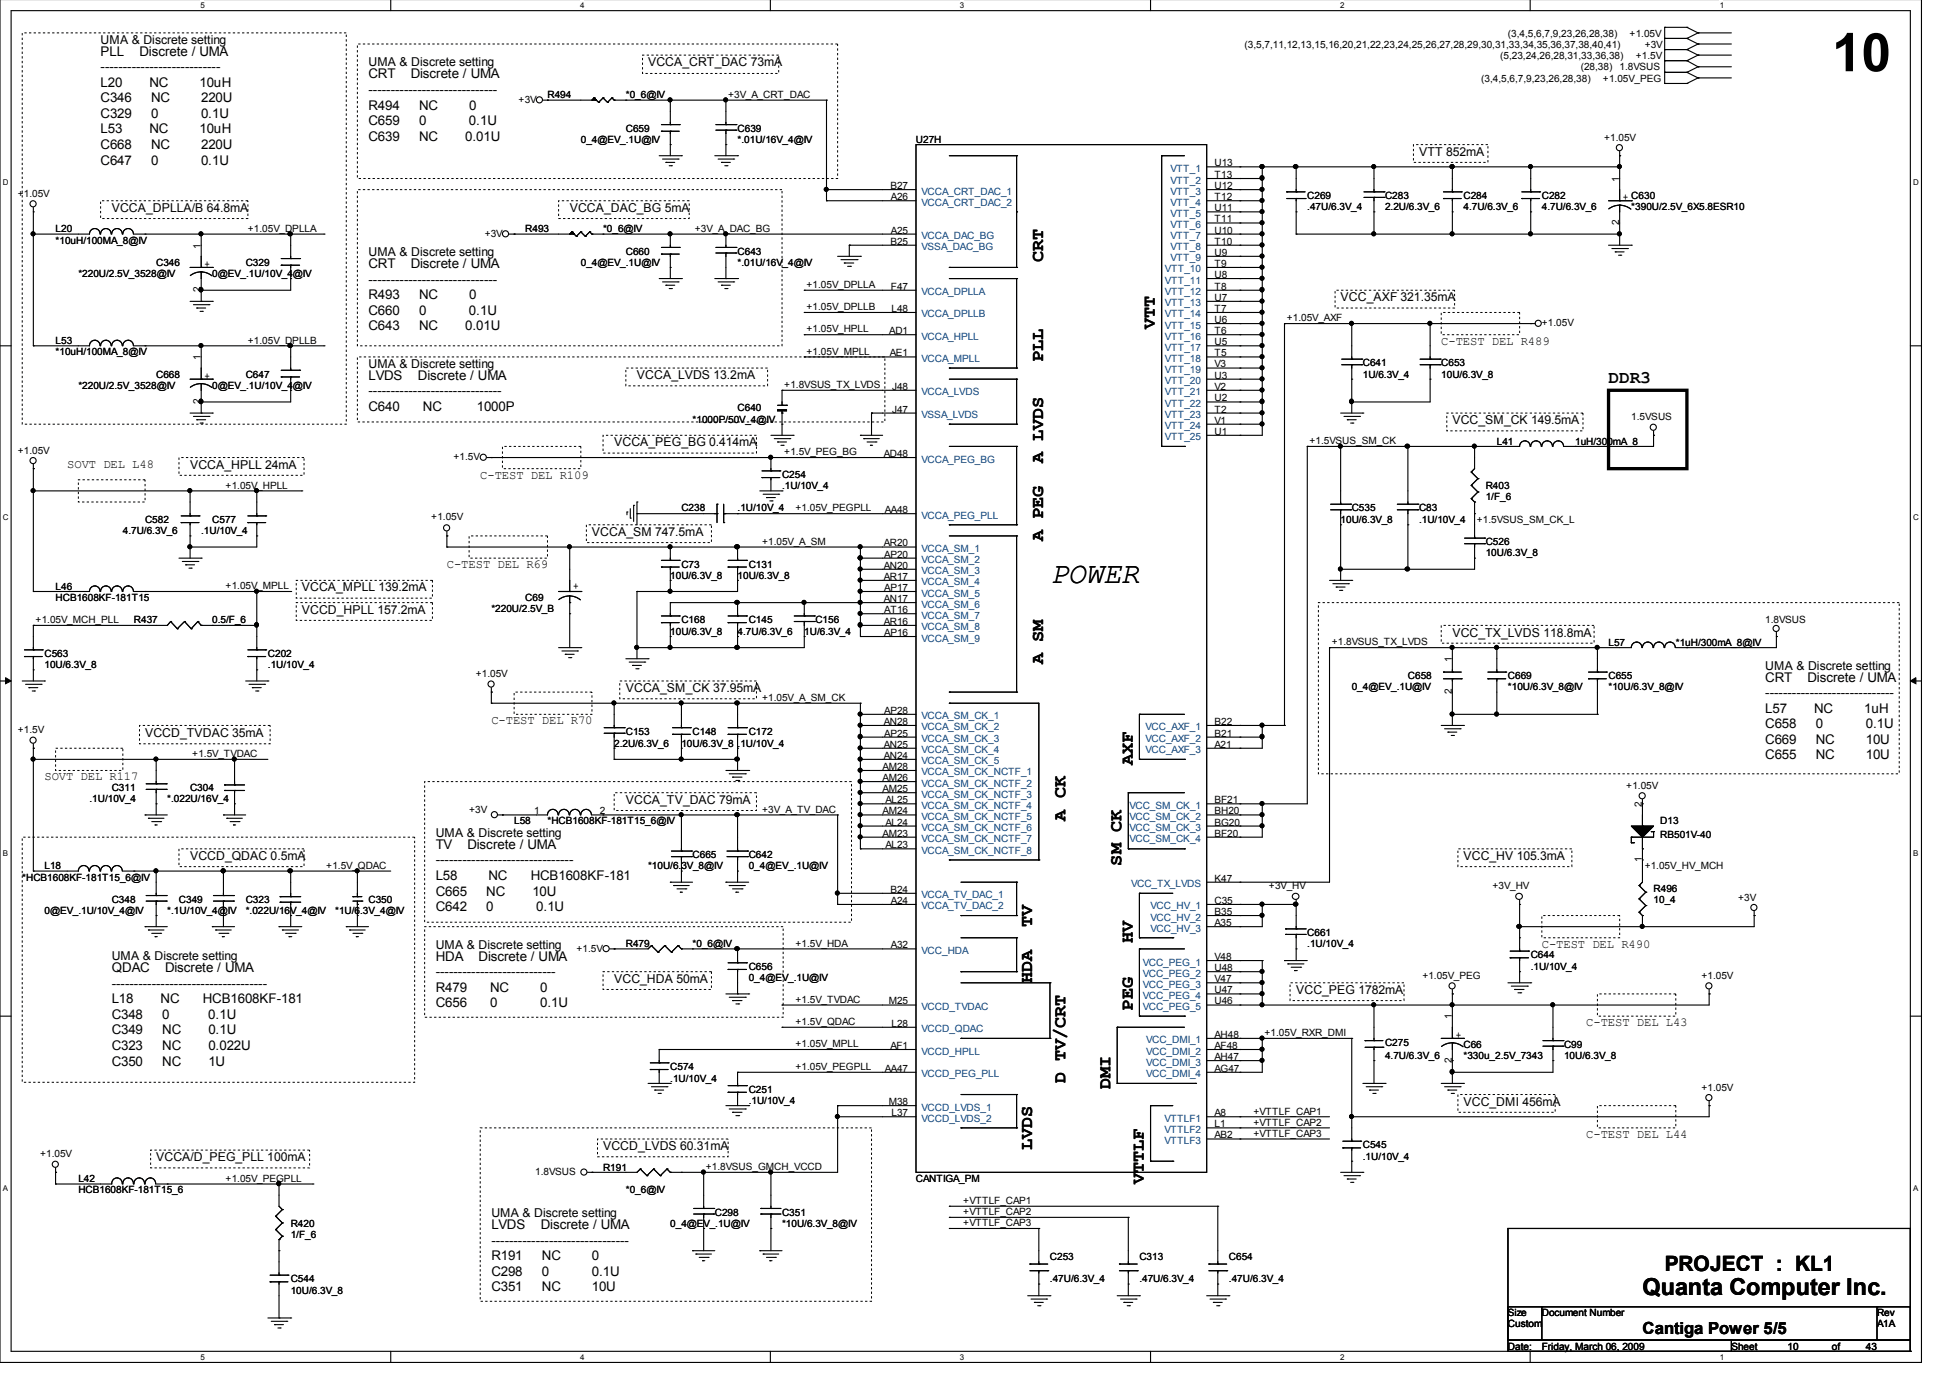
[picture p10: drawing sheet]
<svg xmlns="http://www.w3.org/2000/svg" width="297mm" height="210mm" viewBox="0 0 297 210" stroke-linecap="round" stroke-linejoin="round" font-family="sans-serif">
<defs><g id="words">
<text font-size="8.1" x="279.1" y="10.9">10</text>
<text font-size="4.6" x="159.9" y="88.8">POWER</text>
<text font-size="3.6" x="250.2" y="197.2">Quanta Computer Inc.</text>
<text font-size="3.2" x="253.6" y="193.6">PROJECT : KL1</text>
<g font-size="2.7">
<text x="158.9" y="39.9" transform="rotate(-90 158.9 39.9)">CRT</text>
<text x="175.9" y="50.1" transform="rotate(-90 175.9 50.1)">VTT</text>
<text x="158.9" y="55.2" transform="rotate(-90 158.9 55.2)">PLL</text>
<text x="245" y="58.3">DDR3</text>
<text x="158.9" y="70.5" transform="rotate(-90 158.9 70.5)">A LVDS</text>
<text x="158.9" y="82.5" transform="rotate(-90 158.9 82.5)">A PEG</text>
<text x="158.9" y="101.2" transform="rotate(-90 158.9 101.2)">A SM</text>
<text x="172.6" y="116.5" transform="rotate(-90 172.6 116.5)">AXF</text>
<text x="162.3" y="125" transform="rotate(-90 162.3 125)">A CK</text>
<text x="170.9" y="131.8" transform="rotate(-90 170.9 131.8)">SM CK</text>
<text x="157.2" y="141.2" transform="rotate(-90 157.2 141.2)">TV</text>
<text x="172.6" y="143.7" transform="rotate(-90 172.6 143.7)">HV</text>
<text x="157.2" y="149.7" transform="rotate(-90 157.2 149.7)">HDA</text>
<text x="172.6" y="153.9" transform="rotate(-90 172.6 153.9)">PEG</text>
<text x="162.3" y="165" transform="rotate(-90 162.3 165)">D TV/CRT</text>
<text x="169.2" y="165.9" transform="rotate(-90 169.2 165.9)">DMI</text>
<text x="157.2" y="175.2" transform="rotate(-90 157.2 175.2)">LVDS</text>
<text x="174.2" y="180.4" transform="rotate(-90 174.2 180.4)">VTTLF</text>
</g>
<text font-size="2.5" x="250.2" y="203.1">Cantiga Power 5/5</text>
<g font-size="2">
<text x="15.3" y="8.5">PLL</text>
<text x="15.3" y="10.9">---------------------------</text>
<text x="21.2" y="8.5">Discrete / UMA</text>
<text x="56.1" y="12">CRT</text>
<text x="62.6" y="12">Discrete / UMA</text>
<text x="15.3" y="13.2">L20</text>
<text x="15.3" y="15.6">C346</text>
<text x="15.3" y="18">C329</text>
<text x="22.8" y="13.2">NC</text>
<text x="23" y="15.6">NC</text>
<text x="23" y="18">0</text>
<text x="30.4" y="13.2">10uH</text>
<text x="30.6" y="18">0.1U</text>
<text x="30.6" y="15.6">220U</text>
<text x="56.1" y="14.3">-----------------------------</text>
<text x="56.1" y="16.7">R494</text>
<text x="63.8" y="16.7">NC</text>
<text x="71.4" y="16.7">0</text>
<text x="15.3" y="20.3">L53</text>
<text x="15.3" y="22.7">C668</text>
<text x="22.8" y="20.3">NC</text>
<text x="23" y="22.7">NC</text>
<text x="30.4" y="20.3">10uH</text>
<text x="30.6" y="22.7">220U</text>
<text x="56.1" y="19.1">C659</text>
<text x="56.1" y="21.4">C639</text>
<text x="63.8" y="19.1">0</text>
<text x="63.8" y="21.4">NC</text>
<text x="70.9" y="21.4">0.01U</text>
<text x="71.4" y="19.1">0.1U</text>
<text x="15.3" y="25.1">C647</text>
<text x="23" y="25.1">0</text>
<text x="30.6" y="25.1">0.1U</text>
<text x="56.1" y="40.8">CRT</text>
<text x="62.6" y="40.8">Discrete / UMA</text>
<text x="56.1" y="43.2">-----------------------------</text>
<text x="56.1" y="45.6">R493</text>
<text x="56.1" y="47.9">C660</text>
<text x="63.8" y="45.6">NC</text>
<text x="63.8" y="47.9">0</text>
<text x="71.4" y="47.9">0.1U</text>
<text x="71.4" y="45.6">0</text>
<text x="56.1" y="50.3">C643</text>
<text x="63.8" y="50.3">NC</text>
<text x="70.9" y="50.3">0.01U</text>
<text x="56.1" y="57.8">LVDS</text>
<text x="63.7" y="57.8">Discrete / UMA</text>
<text x="56.1" y="60.2">------------------------------</text>
<text x="56.1" y="62.6">C640</text>
<text x="64.4" y="62.6">NC</text>
<text x="72.6" y="62.6">1000P</text>
<text x="268.9" y="103.8">CRT</text>
<text x="268.9" y="106.2">-----------------------------</text>
<text x="275.3" y="103.8">Discrete / UMA</text>
<text x="268.9" y="108.6">L57</text>
<text x="268.9" y="110.9">C658</text>
<text x="268.9" y="113.3">C669</text>
<text x="276.3" y="108.6">NC</text>
<text x="276.6" y="110.9">0</text>
<text x="276.6" y="113.3">NC</text>
<text x="284" y="108.6">1uH</text>
<text x="284.2" y="110.9">0.1U</text>
<text x="284.2" y="113.3">10U</text>
<text x="268.9" y="115.7">C655</text>
<text x="276.6" y="115.7">NC</text>
<text x="284.2" y="115.7">10U</text>
<text x="66.4" y="129.3">TV</text>
<text x="66.4" y="131.7">-------------------------------</text>
<text x="71.2" y="129.3">Discrete / UMA</text>
<text x="66.4" y="134">L58</text>
<text x="66.4" y="136.4">C665</text>
<text x="74.1" y="136.4">NC</text>
<text x="74.4" y="134">NC</text>
<text x="80.8" y="134">HCB1608KF-181</text>
<text x="81.1" y="136.4">10U</text>
<text x="66.4" y="138.8">C642</text>
<text x="74.1" y="138.8">0</text>
<text x="81.7" y="138.8">0.1U</text>
<text x="17" y="148.1">QDAC</text>
<text x="25.1" y="148.1">Discrete / UMA</text>
<text x="66.4" y="146.3">HDA</text>
<text x="66.4" y="148.7">---------------------------</text>
<text x="72.9" y="146.3">Discrete / UMA</text>
<text x="17" y="150.5">-----------------------------------</text>
<text x="17" y="152.8">L18</text>
<text x="17" y="155.2">C348</text>
<text x="24.5" y="152.8">NC</text>
<text x="24.7" y="155.2">0</text>
<text x="30.9" y="152.8">HCB1608KF-181</text>
<text x="31.7" y="155.2">0.1U</text>
<text x="66.4" y="151.1">R479</text>
<text x="66.4" y="153.4">C656</text>
<text x="74.7" y="151.1">NC</text>
<text x="74.7" y="153.4">0</text>
<text x="82.3" y="153.4">0.1U</text>
<text x="82.3" y="151.1">0</text>
<text x="17" y="157.6">C349</text>
<text x="17" y="159.9">C323</text>
<text x="24.7" y="157.6">NC</text>
<text x="24.7" y="159.9">NC</text>
<text x="31.7" y="157.6">0.1U</text>
<text x="31.7" y="159.9">0.022U</text>
<text x="17" y="162.3">C350</text>
<text x="24.7" y="162.3">NC</text>
<text x="31.7" y="162.3">1U</text>
<text x="74.8" y="187.2">LVDS</text>
<text x="74.8" y="189.6">-------------------------------</text>
<text x="74.8" y="192">R191</text>
<text x="82.4" y="187.2">Discrete / UMA</text>
<text x="82.5" y="192">NC</text>
<text x="90.2" y="192">0</text>
<text x="74.8" y="194.3">C298</text>
<text x="74.8" y="196.7">C351</text>
<text x="82.5" y="194.3">0</text>
<text x="82.5" y="196.7">NC</text>
<text x="90.2" y="194.3">0.1U</text>
<text x="90.2" y="196.7">10U</text>
</g>
<g font-size="1.9">
<text x="15.3" y="6.7">UMA &amp; Discrete setting</text>
<text x="56.1" y="10.1">UMA &amp; Discrete setting</text>
<text x="98.7" y="10.1">VCCA_CRT_DAC 73mA</text>
<text x="216.2" y="23.7">VTT 852mA</text>
<text x="17" y="32.3">VCCA_DPLLA/B 64.8mA</text>
<text x="86.8" y="32.3">VCCA_DAC_BG 5mA</text>
<text x="56.1" y="39">UMA &amp; Discrete setting</text>
<text x="204.2" y="45.9">VCC_AXF 321.35mA</text>
<text x="219.5" y="52.5">C-TEST DEL R489</text>
<text x="56.1" y="56.1">UMA &amp; Discrete setting</text>
<text x="97" y="57.8">VCCA_LVDS 13.2mA</text>
<text x="221.2" y="64.6">VCC_SM_CK 149.5mA</text>
<text x="10.2" y="71.2">SOVT DEL L48</text>
<text x="29" y="71.4">VCCA_HPLL 24mA</text>
<text x="93.6" y="68">VCCA_PEG_BG 0.414mA</text>
<text x="73.2" y="72.9">C-TEST DEL R109</text>
<text x="90.2" y="81.6">VCCA_SM 747.5mA</text>
<text x="68.1" y="86.5">C-TEST DEL R69</text>
<text x="46" y="90.1">VCCA_MPLL 139.2mA</text>
<text x="46" y="93.5">VCCD_HPLL 157.2mA</text>
<text x="221.2" y="97">VCC_TX_LVDS 118.8mA</text>
<text x="95.3" y="105.4">VCCA_SM_CK 37.95mA</text>
<text x="268.9" y="102">UMA &amp; Discrete setting</text>
<text x="22.1" y="112.2">VCCD_TVDAC 35mA</text>
<text x="74.8" y="110.3">C-TEST DEL R70</text>
<text x="6.8" y="118.9">SOVT DEL R117</text>
<text x="95.3" y="122.4">VCCA_TV_DAC 79mA</text>
<text x="29" y="131">VCCD_QDAC 0.5mA</text>
<text x="66.4" y="127.5">UMA &amp; Discrete setting</text>
<text x="222.9" y="131">VCC_HV 105.3mA</text>
<text x="17" y="146.2">UMA &amp; Discrete setting</text>
<text x="66.4" y="144.5">UMA &amp; Discrete setting</text>
<text x="93.6" y="149.7">VCC_HDA 50mA</text>
<text x="234.9" y="144.4">C-TEST DEL R490</text>
<text x="197.4" y="151.4">VCC_PEG 1782mA</text>
<text x="241.6" y="156.3">C-TEST DEL L43</text>
<text x="222.9" y="168.4">VCC_DMI 456mA</text>
<text x="241.6" y="173.3">C-TEST DEL L44</text>
<text x="23.8" y="176.9">VCCA/D_PEG_PLL 100mA</text>
<text x="91.9" y="175.2">VCCD_LVDS 60.31mA</text>
<text x="74.8" y="185.4">UMA &amp; Discrete setting</text>
</g>
<g font-size="1.5">
<text x="229.7" y="5.6">(3,4,5,6,7,9,23,26,28,38)</text>
<text x="248.2" y="5.6">+1.05V</text>
<text x="189.6" y="7.3">(3,5,7,11,12,13,15,16,20,21,22,23,24,25,26,27,28,29,30,31,33,34,35,36,37,38,40,41)</text>
<text x="228.5" y="9">(5,23,24,26,28,31,33,36,38)</text>
<text x="240.8" y="10.7">(28,38)</text>
<text x="246.7" y="10.7">1.8VSUS</text>
<text x="249.2" y="9">+1.5V</text>
<text x="250.5" y="7.3">+3V</text>
<text x="79" y="15.7">+3V</text>
<text x="83.4" y="15">R494</text>
<text x="95.3" y="15">*0_6@IV</text>
<text x="110.9" y="14.9">+3V_A_CRT_DAC</text>
<text x="225.6" y="12.5">(3,4,5,6,7,9,23,26,28,38)</text>
<text x="244.2" y="12.5">+1.05V_PEG</text>
<text x="88.5" y="21.8">0_4@EV_.1U@IV</text>
<text x="95.3" y="20.1">C659</text>
<text x="112.4" y="20.1">C639</text>
<text x="112.4" y="21.8">*.01U/16V_4@IV</text>
<text x="139.5" y="21.8">U27H</text>
<text x="244.3" y="21.4">+1.05V</text>
<text x="2.7" y="30">+1.05V</text>
<text x="135.6" y="28.8">B27</text>
<text x="185" y="25.3">U13</text>
<text x="185" y="27.1">T13</text>
<text x="185" y="28.8">U12</text>
<text x="246.6" y="27.7" transform="rotate(-90 246.6 27.7)">1</text>
<text x="8.5" y="35.4">L20</text>
<text x="37.8" y="35.3">+1.05V_DPLLA</text>
<text x="80" y="35.4">R493</text>
<text x="91.9" y="35.4">*0_6@IV</text>
<text x="105.8" y="35.3">+3V_A_DAC_BG</text>
<text x="135.7" y="30.5">A26</text>
<text x="135.7" y="35.6">A25</text>
<text x="185" y="30.5">T12</text>
<text x="185" y="32.2">U11</text>
<text x="185" y="33.9">T11</text>
<text x="185" y="35.6">U10</text>
<text x="199.1" y="30.3">C269</text>
<text x="199.1" y="32">.47U/6.3V_4</text>
<text x="211" y="30.3">C283</text>
<text x="211" y="32">2.2U/6.3V_6</text>
<text x="222.9" y="30.3">C284</text>
<text x="222.9" y="32">4.7U/6.3V_6</text>
<text x="234.9" y="30.3">C282</text>
<text x="234.9" y="32">4.7U/6.3V_6</text>
<text x="246.6" y="34.3" transform="rotate(-90 246.6 34.3)">2</text>
<text x="247.2" y="30.5">+ C630</text>
<text x="248.5" y="32">*390U/2.5V_6X5.8ESR10</text>
<text x="8.5" y="37.1">*10uH/100MA_8@IV</text>
<text x="23.8" y="40.5">C346</text>
<text x="30.6" y="37.9" transform="rotate(-90 30.6 37.9)">1</text>
<text x="31.2" y="40.7">+</text>
<text x="37.4" y="40.5">C329</text>
<text x="73.8" y="36.1">+3V</text>
<text x="88.5" y="40.5">0_4@EV_.1U@IV</text>
<text x="95.3" y="38.8">C660</text>
<text x="112.4" y="38.8">C643</text>
<text x="112.4" y="40.5">*.01U/16V_4@IV</text>
<text x="135.6" y="37.3">B25</text>
<text x="185" y="37.3">T10</text>
<text x="185" y="39">U9</text>
<text x="185" y="40.7">T9</text>
<text x="11.9" y="42.2">*220U/2.5V_3528@IV</text>
<text x="30.6" y="44.5" transform="rotate(-90 30.6 44.5)">2</text>
<text x="32.3" y="42.2">0@EV_.1U/10V_4@IV</text>
<text x="122.9" y="43.9">+1.05V_DPLLA</text>
<text x="122.9" y="47.3">+1.05V_DPLLB</text>
<text x="135.7" y="44.1">F47</text>
<text x="135.8" y="47.5">L48</text>
<text x="185" y="44.1">T8</text>
<text x="185" y="45.8">U7</text>
<text x="185" y="47.5">T7</text>
<text x="185" y="42.3">U8</text>
<text x="8.5" y="52.4">L53</text>
<text x="37.8" y="52.3">+1.05V_DPLLB</text>
<text x="122.9" y="50.6">+1.05V_HPLL</text>
<text x="135.5" y="50.9">AD1</text>
<text x="185" y="49.2">U6</text>
<text x="185" y="50.9">T6</text>
<text x="185" y="52.6">U5</text>
<text x="196" y="49">+1.05V_AXF</text>
<text x="234.9" y="49.7">+1.05V</text>
<text x="8.5" y="54.1">*10uH/100MA_8@IV</text>
<text x="11.9" y="59.2">*220U/2.5V_3528@IV</text>
<text x="23.8" y="57.5">C668</text>
<text x="30.6" y="54.9" transform="rotate(-90 30.6 54.9)">1</text>
<text x="31.2" y="57.7">+</text>
<text x="32.3" y="59.2">0@EV_.1U/10V_4@IV</text>
<text x="37.4" y="57.5">C647</text>
<text x="119.5" y="59.1">+1.8VSUS_TX_LVDS</text>
<text x="122.9" y="54">+1.05V_MPLL</text>
<text x="135.6" y="54.3">AE1</text>
<text x="135.9" y="59.4">J48</text>
<text x="185" y="56">V3</text>
<text x="185" y="57.7">U3</text>
<text x="185" y="59.4">V2</text>
<text x="185" y="54.3">T5</text>
<text x="207.6" y="55.8">C641</text>
<text x="207.6" y="57.5">1U/6.3V_4</text>
<text x="219.5" y="55.8">C653</text>
<text x="219.5" y="57.5">10U/6.3V_8</text>
<text x="30.6" y="61.5" transform="rotate(-90 30.6 61.5)">2</text>
<text x="105.5" y="64.4">*1000P/50V_4@IV</text>
<text x="112.4" y="62.7">C640</text>
<text x="135.9" y="62.8">J47</text>
<text x="185" y="61.1">U2</text>
<text x="185" y="62.8">T2</text>
<text x="185" y="64.5">V1</text>
<text x="248.5" y="64">1.5VSUS</text>
<text x="2.7" y="69.1">+1.05V</text>
<text x="69.1" y="70.1">+1.5V</text>
<text x="119.5" y="69.4">+1.5V_PEG_BG</text>
<text x="134.6" y="69.6">AD48</text>
<text x="185" y="66.2">U1</text>
<text x="199.5" y="67.7">+1.5VSUS_SM_CK</text>
<text x="228" y="67.7">L41</text>
<text x="239.9" y="67.7">1uH/300mA_8</text>
<text x="34.4" y="74.4">+1.05V_HPLL</text>
<text x="103.8" y="77.9">C238</text>
<text x="112.4" y="77.9">.1U/10V_4</text>
<text x="119.1" y="72.8">C254</text>
<text x="119.1" y="74.5">.1U/10V_4</text>
<text x="121.2" y="77.9">+1.05V_PEGPLL</text>
<text x="205.9" y="77.9">C535</text>
<text x="216.2" y="77.9">C83</text>
<text x="226.3" y="74.5">R403</text>
<text x="226.3" y="76.2">1/F_6</text>
<text x="18.7" y="81.4">4.7U/6.3V_6</text>
<text x="22.1" y="79.7">C582</text>
<text x="30.6" y="81.4">.1U/10V_4</text>
<text x="32.3" y="79.7">C577</text>
<text x="65.7" y="79.3">+1.05V</text>
<text x="116.1" y="83">+1.05V_A_SM</text>
<text x="134.6" y="83.2">AR20</text>
<text x="134.8" y="78.2">AA48</text>
<text x="204.2" y="79.7">10U/6.3V_8</text>
<text x="216.2" y="79.7">.1U/10V_4</text>
<text x="225" y="79.6">+1.5VSUS_SM_CK_L</text>
<text x="226.3" y="83.1">C526</text>
<text x="8.5" y="89.8">L46</text>
<text x="34.4" y="89.8">+1.05V_MPLL</text>
<text x="87.3" y="89.7">+</text>
<text x="102.1" y="88.2">10U/6.3V_8</text>
<text x="103.8" y="86.5">C73</text>
<text x="112.4" y="88.2">10U/6.3V_8</text>
<text x="114" y="86.5">C131</text>
<text x="134.6" y="86.6">AN20</text>
<text x="134.6" y="88.3">AR17</text>
<text x="134.7" y="84.9">AP20</text>
<text x="226.3" y="84.8">10U/6.3V_8</text>
<text x="5.4" y="94.9">+1.05V_MCH_PLL</text>
<text x="8.5" y="91.5">HCB1608KF-181T15</text>
<text x="20.4" y="94.9">R437</text>
<text x="32.3" y="94.9">0.5/F_6</text>
<text x="74.8" y="93.2">*220U/2.5V_B</text>
<text x="80" y="91.5">C69</text>
<text x="103.8" y="94.9">C168</text>
<text x="114" y="94.9">C145</text>
<text x="124.2" y="94.9">C156</text>
<text x="134.6" y="95.2">AR16</text>
<text x="134.6" y="91.7">AN17</text>
<text x="134.7" y="90">AP17</text>
<text x="134.7" y="93.4">AT16</text>
<text x="268.9" y="94.9">1.8VSUS</text>
<text x="6.8" y="100.1">C563</text>
<text x="6.8" y="101.8">10U/6.3V_8</text>
<text x="40.8" y="100.1">C202</text>
<text x="40.8" y="101.8">.1U/10V_4</text>
<text x="102.1" y="96.7">10U/6.3V_8</text>
<text x="112.4" y="96.7">4.7U/6.3V_6</text>
<text x="122.5" y="96.7">1U/6.3V_4</text>
<text x="134.7" y="96.9">AP16</text>
<text x="202.9" y="98.3">+1.8VSUS_TX_LVDS</text>
<text x="221.1" y="100.9" transform="rotate(-90 221.1 100.9)">1</text>
<text x="245" y="98.4">L57</text>
<text x="255.3" y="98.4">*1uH/300mA_8@IV</text>
<text x="72.5" y="103.1">+1.05V</text>
<text x="116.1" y="106.8">+1.05V_A_SM_CK</text>
<text x="205.9" y="105.2">0_4@EV_.1U@IV</text>
<text x="214.5" y="103.5">C658</text>
<text x="221.1" y="105.8" transform="rotate(-90 221.1 105.8)">2</text>
<text x="229.7" y="103.5">C669</text>
<text x="229.7" y="105.2">*10U/6.3V_8@IV</text>
<text x="245" y="103.5">C655</text>
<text x="245" y="105.2">*10U/6.3V_8@IV</text>
<text x="2.7" y="111.6">+1.5V</text>
<text x="93.6" y="113.7">2.2U/6.3V_6</text>
<text x="95.3" y="111.9">C153</text>
<text x="103.8" y="113.7">10U/6.3V_8 .1U/10V_4</text>
<text x="105.5" y="111.9">C148</text>
<text x="114" y="111.9">C172</text>
<text x="134.6" y="110.4">AN28</text>
<text x="134.6" y="113.9">AN25</text>
<text x="134.7" y="108.7">AP28</text>
<text x="134.7" y="112.2">AP25</text>
<text x="185" y="110.4">B22</text>
<text x="185" y="112.2">B21</text>
<text x="185" y="113.9">A21</text>
<text x="29.3" y="115.3">+1.5V_TVDAC</text>
<text x="134.5" y="117.3">AM28</text>
<text x="134.5" y="119">AM26</text>
<text x="134.6" y="115.6">AN24</text>
<text x="13.6" y="122.2">.1U/10V_4</text>
<text x="17" y="120.5">C311</text>
<text x="25.5" y="122.2">*.022U/16V_4</text>
<text x="29" y="120.5">C304</text>
<text x="71.5" y="123.9">+3V</text>
<text x="78.3" y="125.6">L58</text>
<text x="81.4" y="124.1">1</text>
<text x="83.4" y="125.6">*HCB1608KF-181T15_6@IV</text>
<text x="91.4" y="124.1">2</text>
<text x="116.1" y="123.8">+3V_A_TV_DAC</text>
<text x="134.5" y="120.7">AM25</text>
<text x="134.5" y="124.1">AM24</text>
<text x="134.9" y="122.4">AL25</text>
<text x="134.9" y="125.7">AL24</text>
<text x="185" y="122.4">BF21</text>
<text x="185" y="124.1">BH20</text>
<text x="185" y="125.7">BG20</text>
<text x="247.7" y="120.2">+1.05V</text>
<text x="250.1" y="123" transform="rotate(-90 250.1 123)">2</text>
<text x="252.9" y="125.6">D13</text>
<text x="105.5" y="130.7">C665</text>
<text x="114" y="130.7">C642</text>
<text x="134.5" y="127.4">AM23</text>
<text x="134.9" y="129.2">AL23</text>
<text x="185" y="127.4">BF20</text>
<text x="250.1" y="131.3" transform="rotate(-90 250.1 131.3)">1</text>
<text x="252.9" y="127.6">RB501V-40</text>
<text x="3.4" y="134.1">*HCB1608KF-181T15_6@IV</text>
<text x="6.8" y="132.4">L18</text>
<text x="17" y="137.5">C348</text>
<text x="27.3" y="137.5">C349</text>
<text x="37.4" y="137.5">C323</text>
<text x="49.7" y="132.3">+1.5V_QDAC</text>
<text x="56.1" y="137.5">C350</text>
<text x="98.7" y="132.4">*10U/6.3V_8@IV</text>
<text x="114" y="132.4">0_4@EV_.1U@IV</text>
<text x="135.6" y="136">B24</text>
<text x="135.7" y="137.7">A24</text>
<text x="185" y="134.3">K47</text>
<text x="185" y="137.7">C35</text>
<text x="193.3" y="135.5">+3V_HV</text>
<text x="227.3" y="135.5">+3V_HV</text>
<text x="250.5" y="132.3">+1.05V_HV_MCH</text>
<text x="251.9" y="135.8">R496</text>
<text x="251.9" y="137.5">10_4</text>
<text x="264.8" y="137.2">+3V</text>
<text x="6.8" y="139.2">0@EV_.1U/10V_4@IV</text>
<text x="25.5" y="139.2">*.1U/10V_4@IV</text>
<text x="37.4" y="139.2">*.022U/16V_4@IV</text>
<text x="51.1" y="139.2">*1U/6.3V_4@IV</text>
<text x="185" y="139.4">B35</text>
<text x="185" y="141.1">A35</text>
<text x="199.1" y="142.6">C661</text>
<text x="87.8" y="145">+1.5V</text>
<text x="95.3" y="144.3">R479</text>
<text x="105.5" y="144.3">*0_6@IV</text>
<text x="114" y="147.8">C656</text>
<text x="114" y="149.5">0_4@EV_.1U@IV</text>
<text x="121.2" y="144.2">+1.5V_HDA</text>
<text x="135.7" y="144.5">A32</text>
<text x="185" y="146.2">V48</text>
<text x="185" y="147.9">U48</text>
<text x="185" y="149.6">V47</text>
<text x="199.1" y="144.3">.1U/10V_4</text>
<text x="216.7" y="149.1">+1.05V_PEG</text>
<text x="233.2" y="146">C644</text>
<text x="233.2" y="147.8">.1U/10V_4</text>
<text x="259.2" y="149.1">+1.05V</text>
<text x="121.2" y="152.8">+1.5V_TVDAC</text>
<text x="135.4" y="153">M25</text>
<text x="185" y="151.3">U47</text>
<text x="185" y="153">U46</text>
<text x="221.1" y="155.3" transform="rotate(-90 221.1 155.3)">1</text>
<text x="121.2" y="156.1">+1.5V_QDAC</text>
<text x="121.2" y="159.5">+1.05V_MPLL</text>
<text x="135.6" y="159.8">AF1</text>
<text x="135.8" y="156.4">L28</text>
<text x="185" y="158.1">AH48</text>
<text x="185" y="159.8">AF48</text>
<text x="185" y="161.5">AH47</text>
<text x="192.6" y="157.8">+1.05V_RXR_DMI</text>
<text x="211" y="159.3">C275</text>
<text x="211" y="161.3">4.7U/6.3V_6</text>
<text x="221.1" y="161.9" transform="rotate(-90 221.1 161.9)">2</text>
<text x="221.7" y="158.1">+</text>
<text x="222.9" y="159.6">C66</text>
<text x="222.9" y="161.3">*330u_2.5V_7343</text>
<text x="238.3" y="159.6">C99</text>
<text x="238.3" y="161.3">10U/6.3V_8</text>
<text x="102.1" y="163">C574</text>
<text x="102.1" y="164.8">.1U/10V_4</text>
<text x="114" y="166.5">C251</text>
<text x="121.2" y="163">+1.05V_PEGPLL</text>
<text x="134.8" y="163.3">AA47</text>
<text x="185" y="163.3">AG47</text>
<text x="259.2" y="166.1">+1.05V</text>
<text x="114" y="168.2">.1U/10V_4</text>
<text x="135.4" y="168.3">M38</text>
<text x="135.8" y="170">L37</text>
<text x="185" y="170">A8</text>
<text x="185" y="171.7">L1</text>
<text x="185" y="173.4">AB2</text>
<text x="190.9" y="169.8">+VTTLF_CAP1</text>
<text x="190.9" y="171.5">+VTTLF_CAP2</text>
<text x="190.9" y="173.2">+VTTLF_CAP3</text>
<text x="6.1" y="176.3">+1.05V</text>
<text x="81.5" y="179">1.8VSUS</text>
<text x="91.9" y="178.3">R191</text>
<text x="107.5" y="178.2">+1.8VSUS_GMCH_VCCD</text>
<text x="207.6" y="174.9">C545</text>
<text x="207.6" y="176.6">.1U/10V_4</text>
<text x="11.9" y="180">L42</text>
<text x="11.9" y="181.8">HCB1608KF-181T15_6</text>
<text x="34.4" y="180">+1.05V_PEGPLL</text>
<text x="95.3" y="181.8">*0_6@IV</text>
<text x="108.9" y="185.2">C298</text>
<text x="119.1" y="185.2">C351</text>
<text x="139.5" y="180">CANTIGA_PM</text>
<text x="146.7" y="183.4">+VTTLF_CAP1</text>
<text x="146.7" y="185.1">+VTTLF_CAP2</text>
<text x="44.3" y="186.9">R420</text>
<text x="44.3" y="188.6">1/F_6</text>
<text x="102.1" y="186.9">0_4@EV_.1U@IV</text>
<text x="119.1" y="186.9">*10U/6.3V_8@IV</text>
<text x="146.7" y="186.8">+VTTLF_CAP3</text>
<text x="159.9" y="192">C253</text>
<text x="173.6" y="192">C313</text>
<text x="187.2" y="192">C654</text>
<text x="44.3" y="195.3">C544</text>
<text x="44.3" y="197">10U/6.3V_8</text>
<text x="159.9" y="195.3">.47U/6.3V_4</text>
<text x="173.6" y="195.3">.47U/6.3V_4</text>
<text x="187.2" y="195.3">.47U/6.3V_4</text>
<text x="229.7" y="200.5">Size</text>
<text x="229.7" y="202.2">Custom</text>
<text x="234.9" y="200.5">Document Number</text>
<text x="285.9" y="200.5">Rev</text>
<text x="285.9" y="202.2">A1A</text>
<text x="229.7" y="205.6">Date:</text>
<text x="234.9" y="205.6">Friday, March 06, 2009</text>
<text x="263.7" y="205.6">Sheet</text>
<text x="272.3" y="205.6">10</text>
<text x="279.1" y="205.6">of</text>
<text x="284.2" y="205.6">43</text>
</g>
<g font-size="1.5" fill="#004080">
<text x="140.4" y="29.6">VCCA_CRT_DAC_1</text>
<text x="178.3" y="26.2">VTT_1</text>
<text x="178.3" y="28">VTT_2</text>
<text x="178.3" y="29.6">VTT_3</text>
<text x="140.4" y="31.3">VCCA_CRT_DAC_2</text>
<text x="178.3" y="31.3">VTT_4</text>
<text x="178.3" y="33">VTT_5</text>
<text x="178.3" y="34.7">VTT_6</text>
<text x="140.4" y="36.4">VCCA_DAC_BG</text>
<text x="140.4" y="38.1">VSSA_DAC_BG</text>
<text x="177.5" y="41.5">VTT_10</text>
<text x="178.3" y="36.4">VTT_7</text>
<text x="178.3" y="38.1">VTT_8</text>
<text x="178.3" y="39.8">VTT_9</text>
<text x="140.4" y="45">VCCA_DPLLA</text>
<text x="177.5" y="45">VTT_12</text>
<text x="177.5" y="46.7">VTT_13</text>
<text x="177.5" y="43.2">VTT_11</text>
<text x="140.4" y="48.4">VCCA_DPLLB</text>
<text x="140.4" y="51.7">VCCA_HPLL</text>
<text x="177.5" y="50.1">VTT_15</text>
<text x="177.5" y="51.7">VTT_16</text>
<text x="177.5" y="53.4">VTT_17</text>
<text x="177.5" y="48.4">VTT_14</text>
<text x="140.4" y="55.1">VCCA_MPLL</text>
<text x="177.5" y="56.8">VTT_19</text>
<text x="177.5" y="58.5">VTT_20</text>
<text x="177.5" y="55.1">VTT_18</text>
<text x="140.4" y="60.2">VCCA_LVDS</text>
<text x="140.4" y="63.7">VSSA_LVDS</text>
<text x="177.5" y="60.2">VTT_21</text>
<text x="177.5" y="62">VTT_22</text>
<text x="177.5" y="63.7">VTT_23</text>
<text x="177.5" y="65.4">VTT_24</text>
<text x="140.4" y="70.5">VCCA_PEG_BG</text>
<text x="177.5" y="67.1">VTT_25</text>
<text x="140.4" y="79">VCCA_PEG_PLL</text>
<text x="140.4" y="84.1">VCCA_SM_1</text>
<text x="140.4" y="85.8">VCCA_SM_2</text>
<text x="140.4" y="87.5">VCCA_SM_3</text>
<text x="140.4" y="89.2">VCCA_SM_4</text>
<text x="140.4" y="90.9">VCCA_SM_5</text>
<text x="140.4" y="94.2">VCCA_SM_7</text>
<text x="140.4" y="92.6">VCCA_SM_6</text>
<text x="140.4" y="96">VCCA_SM_8</text>
<text x="140.4" y="97.7">VCCA_SM_9</text>
<text x="140.4" y="109.6">VCCA_SM_CK_1</text>
<text x="140.4" y="111.3">VCCA_SM_CK_2</text>
<text x="140.4" y="113">VCCA_SM_CK_3</text>
<text x="174.5" y="111.3">VCC_AXF_1</text>
<text x="174.5" y="113">VCC_AXF_2</text>
<text x="140.4" y="114.7">VCCA_SM_CK_4</text>
<text x="140.4" y="116.4">VCCA_SM_CK_5</text>
<text x="140.4" y="118.1">VCCA_SM_CK_NCTF_1</text>
<text x="140.4" y="119.8">VCCA_SM_CK_NCTF_2</text>
<text x="174.5" y="114.7">VCC_AXF_3</text>
<text x="140.4" y="121.5">VCCA_SM_CK_NCTF_3</text>
<text x="140.4" y="123.2">VCCA_SM_CK_NCTF_4</text>
<text x="140.4" y="124.9">VCCA_SM_CK_NCTF_5</text>
<text x="172" y="123.2">VCC_SM_CK_1</text>
<text x="172" y="124.9">VCC_SM_CK_2</text>
<text x="140.4" y="126.6">VCCA_SM_CK_NCTF_6</text>
<text x="140.4" y="128.3">VCCA_SM_CK_NCTF_7</text>
<text x="140.4" y="130.1">VCCA_SM_CK_NCTF_8</text>
<text x="172" y="126.6">VCC_SM_CK_3</text>
<text x="172" y="128.3">VCC_SM_CK_4</text>
<text x="140.4" y="136.8">VCCA_TV_DAC_1</text>
<text x="172.3" y="135.1">VCC_TX_LVDS</text>
<text x="140.4" y="138.5">VCCA_TV_DAC_2</text>
<text x="175.3" y="138.5">VCC_HV_1</text>
<text x="175.3" y="140.2">VCC_HV_2</text>
<text x="175.3" y="141.9">VCC_HV_3</text>
<text x="140.4" y="145.3">VCC_HDA</text>
<text x="174.1" y="147.1">VCC_PEG_1</text>
<text x="174.1" y="148.8">VCC_PEG_2</text>
<text x="140.4" y="153.9">VCCD_TVDAC</text>
<text x="174.1" y="150.5">VCC_PEG_3</text>
<text x="174.1" y="152.2">VCC_PEG_4</text>
<text x="174.1" y="153.9">VCC_PEG_5</text>
<text x="140.4" y="160.6">VCCD_HPLL</text>
<text x="140.4" y="157.2">VCCD_QDAC</text>
<text x="174.6" y="158.9">VCC_DMI_1</text>
<text x="174.6" y="160.6">VCC_DMI_2</text>
<text x="140.4" y="164.1">VCCD_PEG_PLL</text>
<text x="174.6" y="162.3">VCC_DMI_3</text>
<text x="174.6" y="164.1">VCC_DMI_4</text>
<text x="140.4" y="169.2">VCCD_LVDS_1</text>
<text x="140.4" y="170.9">VCCD_LVDS_2</text>
<text x="177.4" y="170.9">VTTLF1</text>
<text x="177.4" y="172.6">VTTLF2</text>
<text x="177.4" y="174.3">VTTLF3</text>
</g>
<g font-size="1.2">
<text x="30.6" y="1.2">5</text>
<text x="88.4" y="1.2">4</text>
<text x="146.2" y="1.2">3</text>
<text x="204.1" y="1.2">2</text>
<text x="262" y="1.2">1</text>
<text x=".4" y="28.2">D</text>
<text x="291.4" y="28.2">D</text>
<text x=".4" y="79.3">C</text>
<text x="291.4" y="79.3">C</text>
<text x=".4" y="130.3">B</text>
<text x="291.4" y="130.3">B</text>
<text x=".4" y="181.4">A</text>
<text x="291.4" y="181.4">A</text>
<text x="30.6" y="207.1">5</text>
<text x="88.4" y="207.1">4</text>
<text x="146.2" y="207.1">3</text>
<text x="204.1" y="207.1">2</text>
<text x="262" y="207.1">1</text>
</g>
</g></defs>
<path d="M0 -.1v207.6h292.7v-207.6M1.7 1.6h289.3v204.2h-289.3z" fill="none" stroke="#000" stroke-width=".17"/>
<g fill="#fff">
<path d="M30.6 .1h.5v1.3h-.5z"/>
<path d="M30.6 206h.5v1.3h-.5z"/>
</g>
<path d="M59.5 -.1v1.7M59.5 205.8v1.7" fill="none" stroke="#000" stroke-width=".17"/>
<g fill="#fff">
<path d="M88.4 .1h.5v1.3h-.5z"/>
<path d="M88.4 206h.5v1.3h-.5z"/>
</g>
<path d="M117.3 -.1v1.7M117.3 205.8v1.7" fill="none" stroke="#000" stroke-width=".17"/>
<g fill="#fff">
<path d="M146.2 .1h.5v1.3h-.5z"/>
<path d="M146.2 206h.5v1.3h-.5z"/>
</g>
<path d="M175.3 -.1v1.7M175.3 205.8v1.7" fill="none" stroke="#000" stroke-width=".17"/>
<g fill="#fff">
<path d="M204.1 .1h.5v1.3h-.5z"/>
<path d="M204.1 206h.5v1.3h-.5z"/>
</g>
<path d="M233.1 -.1v1.7M233.1 205.8v1.7" fill="none" stroke="#000" stroke-width=".17"/>
<g fill="#fff">
<path d="M262 .1h.5v1.3h-.5z"/>
<path d="M262 206h.5v1.3h-.5z"/>
<path d="M.4 27.1h.7v1.3h-.7z"/>
<path d="M291.4 27.1h.7v1.3h-.7z"/>
<path d="M.4 78.2h.7v1.2h-.7z"/>
<path d="M291.4 78.2h.7v1.2h-.7z"/>
</g>
<path d="M0 52.7h1.7M291 52.7h1.7" fill="none" stroke="#000" stroke-width=".17"/>
<g fill="#fff">
<path d="M.4 129.2h.7v1.3h-.7z"/>
<path d="M291.4 129.2h.7v1.3h-.7z"/>
</g>
<path d="M0 103.7h1.7M291 103.7h1.7" fill="none" stroke="#000" stroke-width=".17"/>
<path d="M.8 103.2l.9 .5-.9 .5zM291 103.7l.8-.5v1z" fill="#000" stroke="#000" stroke-width=".15"/>
<g fill="#fff">
<path d="M.4 180.3h.7v1.2h-.7z"/>
<path d="M291.4 180.3h.7v1.2h-.7z"/>
</g>
<g fill="none" stroke="#000" stroke-width=".17">
<path d="M83.4 15.3h.1M90.5 14.9h.1M90.5 14.9l-.3 .4h-7.5M90.5 14.9l.7 .7M91.2 15.6h.1M91.9 14.9h.1M91.9 14.9l-.7 .7M91.9 14.9l.6 .7M92.5 15.6h.1M93.2 14.9h.1M93.2 14.9l-.7 .7M93.2 14.9l.4 .4"/>
<path d="M93.6 15.3h.1M93.6 15.3h32.3M95.3 15.3h.1M100.8 20h.1M100.8 19h2.7M100.8 20h2.7M102.1 15.3h.1M102.1 19h.1M102.1 20h.1M102.1 15.3v3.7M102.1 20v3.7M103.5 19h.1"/>
<path d="M109.1 19.8h3M109.1 19h3M110.6 15.3h.1M110.6 19h.1M110.6 19.8h.1M110.6 15.3v3.7M110.6 19.8v3.9M112.1 19.8h.1M112.1 19h.1M125.9 15.3h.1M125.9 15.3v15.3M253.6 5.9h.1"/>
<path d="M253.6 7.5h.1M253.6 4.2h.1M253.6 9.2h.1M253.6 11h.1M253.6 12.7h.1M253.6 5.9h3.4M253.6 4.2v8.5M253.6 7.5h3.4M253.6 4.2h3.4M253.6 9.2h3.4M253.6 11h3.4M253.6 12.7h3.4"/>
<path d="M257 5.9h.1M257 7.5h.1M257 4.2h.1M257 9.2h.1M257 11h.1M257 12.7h.1M257 5.9l1.7 .8M257 4.2l1.7 .8M257 9.2l1.7 1M257 7.5l1.7 .9M257 11l1.7 .9M258.7 5h.1"/>
<path d="M258.7 6.7h.1M258.7 10.2h.1M258.7 8.4h.1M258.7 11.9h.1M258.7 5h5M258.7 6.7h5M258.7 10.2h5M258.7 8.4h5M258.7 11.9h5M258.7 6.7l-1.7 .8M258.7 5l-1.7 .9M258.7 10.2l-1.7 .8"/>
<path d="M258.7 8.4l-1.7 .8M258.7 11.9l-1.7 .8M5.1 35.7h.1M5.1 32.3h.1M5.1 31.6v21.1M15.2 35.7a.81 .81 0 0 0-.8-.9 .81 .81 0 0 0-.8 .9h-8.5M16.9 35.7a.81 .81 0 0 0-.8-.9 .81 .81 0 0 0-.8 .9M18.6 35.7a.81 .81 0 0 0-.8-.9 .81 .81 0 0 0-.8 .9M20.3 35.7a.81 .81 0 0 0-.8-.9 .81 .81 0 0 0-.8 .9M20.4 35.7h29M22.1 35.7h.1M30.6 35.7h.1"/>
<path d="M30.6 35.7v5M42.8 39.4h2.8M44.3 35.7h.1M44.3 39.4h.1M44.3 35.7v3.7M45.6 39.4h.1M49.4 35.7h.1M78.3 35.7h.1M87.1 35.3h.1M87.1 35.3l-.3 .4h-9.2M87.1 35.3l.7 .7M87.8 36h.1"/>
<path d="M88.5 35.3h.1M88.5 35.3l-.7 .7M88.5 35.3l.7 .7M89.2 36h.1M89.8 35.3h.1M89.8 35.3l-.6 .7M89.8 35.3l.4 .4M90.2 35.7h.1M90.2 35.7h49.3M91.9 35.7h.1M100.4 23.7h3.4M100.8 38.7h.1"/>
<path d="M100.8 37.7h2.7M100.8 38.7h2.7M100.9 24.2h2.4M101.4 24.7h.1M101.4 24.7h1.4M101.9 25.2h.4M102.1 22h.1M102.1 35.7h.1M102.1 37.7h.1M102.1 38.7h.1M102.1 35.7v2M102.1 38.7v3.7"/>
<path d="M102.3 25.2h.1M103.3 24.2h.1M103.5 37.7h.1M103.8 23.7h.1M108.9 23.7h3.5M109.1 38.5h3M109.1 37.7h3M109.4 24.2h2.4M109.9 24.7h.1M109.9 24.7h1.4M110.4 25.2h.3M110.6 35.7h.1"/>
<path d="M110.6 22h.1M110.6 37.7h.1M110.6 38.5h.1M110.6 35.7v2M110.6 38.5v3.9M110.7 25.2h.1M111.8 24.2h.1M112.1 38.5h.1M112.1 37.7h.1M112.4 23.7h.1M125.9 28.9h.1M125.9 30.6h.1"/>
<path d="M125.9 28.9h13.6M125.9 30.6h13.6M127.6 39h3.5M128.1 39.6h2.5M129.4 37.4h.1M129.4 37.4h10.1M129.4 37.4v1.6M130.6 39.6h.1M131.1 39h.1M139.5 22h44.3v156.6h-44.3zM144.6 23.7h10.3M154.9 23.7h.1"/>
<path d="M154.9 32.3h.1M154.9 23.7v17M177 23.7h.1M177 23.7h3.4M177 23.7v44.3M183.8 35.7h8.5M183.8 28.9h8.5M183.8 37.4h8.5M183.8 25.4h62.9M183.8 27.2h8.5M183.8 30.6h8.5M183.8 32.3h8.5"/>
<path d="M183.8 39h8.5M183.8 34h8.5M188.9 25.4h.1M188.9 27.2h.1M188.9 28.9h.1M188.9 30.6h.1M188.9 32.3h.1M188.9 37.4h.1M188.9 39h.1M188.9 34h.1M188.9 35.7h.1M192.3 34h.1"/>
<path d="M192.3 37.4h.1M192.3 30.6h.1M192.3 27.2h.1M192.3 39h.1M192.3 32.3h.1M192.3 28.9h.1M192.3 25.4h.1M192.3 35.7h.1M192.3 25.4v40.9h-8.5M196 29.2h.1M196 29.2h2.8M196 30.2h2.8"/>
<path d="M197.4 32.3h.1M197.4 25.4h.1M197.4 35.7h.1M197.4 29.2h.1M197.4 30.2h.1M197.4 35.7h49.3M197.4 25.4v3.8M197.4 30.2v5.5M198.8 30.2h.1M207.8 30.1h3M207.8 29.2h3M209.3 25.4h.1"/>
<path d="M209.3 32.3h.1M209.3 35.7h.1M209.3 29.2h.1M209.3 30.1h.1M209.3 25.4v3.8M209.3 30.1v5.6M210.8 30.1h.1M210.8 29.2h.1M219.9 30.2h.1M219.9 29.2h2.7M219.9 30.2h2.7M221.2 32.3h.1"/>
<path d="M221.2 25.4h.1M221.2 35.7h.1M221.2 30.2h.1M221.2 29.2h.1M221.2 25.4v3.8M221.2 30.2v5.5M222.6 29.2h.1M231.8 30.2h.1M231.8 29.2h2.7M231.8 30.2h2.7M233.2 25.4h.1M233.2 35.7h.1"/>
<path d="M233.2 32.3h.1M233.2 30.2h.1M233.2 29.2h.1M233.2 25.4v3.8M233.2 30.2v5.5M234.5 29.2h.1M245 37.4h3.5M245 30.6h3.5M245.5 37.9h2.4M246 38.4h.1M246 38.4h1.4M246.5 38.9h.4"/>
<path d="M246.7 35.7h.1M246.7 25.4h.1M246.7 23.7h.1M246.7 30.6h.1M246.7 31.3l1.1 .2 .6 .4M246.7 31.3h-.7l-.9 .5M246.7 31.3h.1M246.7 23v7.6M246.7 31.3v6.1M246.9 38.9h.1M247.9 37.9h.1M248.5 37.4h.1"/>
<path d="M248.5 30.6h.1M5.1 52.7h.1M15.2 52.7a.81 .81 0 0 0-.8-.9 .81 .81 0 0 0-.8 .9h-8.5M16.9 52.7a.81 .81 0 0 0-.8-.9 .81 .81 0 0 0-.8 .9M18.6 52.7a.81 .81 0 0 0-.8-.9 .81 .81 0 0 0-.8 .9M20.3 52.7a.81 .81 0 0 0-.8-.9 .81 .81 0 0 0-.8 .9M20.4 52.7h29M22.1 52.7h.1M29 45.9h3.3M29 40.7h3.3M29 57.8h3.3M29.5 46.4h2.3"/>
<path d="M30 46.9h.1M30 46.9h1.3M30.5 47.4h.3M30.6 45.9h.1M30.6 44.2h.1M30.6 52.7h.1M30.6 57.8h.1M30.6 58.4l1.1 .3 .6 .3M30.6 58.4a2.63 2.63 0 0 0-1.6 .6M30.6 58.4h.1M30.6 40.7h.1M30.6 41.4l1.1 .2 .6 .4"/>
<path d="M30.6 41.4a2.63 2.63 0 0 0-1.6 .6M30.6 41.4h.1M30.6 41.4v4.5M30.6 52.7v5.1M30.6 58.4v4.5M30.8 47.4h.1M31.8 46.4h.1M32.3 45.9h.1M32.3 57.8h.1M32.3 40.7h.1M42.8 40.4h.1M42.8 57.4h.1"/>
<path d="M42.8 40.4h2.8M42.8 57.4h2.8M42.8 56.4h2.8M44.3 52.7h.1M44.3 59.5h.1M44.3 42.4h.1M44.3 40.4h.1M44.3 56.4h.1M44.3 57.4h.1M44.3 40.4v3.8h-13.7M44.3 52.7v3.7M44.3 57.4v3.8h-13.7"/>
<path d="M45.6 56.4h.1M49.4 52.7h.1M100.4 42.4h3.4M100.9 42.9h2.4M101.4 43.4h.1M101.4 43.4h1.4M101.9 44h.4M102.1 40.7h.1M102.3 44h.1M103.3 42.9h.1M103.8 42.4h.1M108.9 42.4h3.5"/>
<path d="M109.4 42.9h2.4M109.9 43.4h.1M109.9 43.4h1.4M110.4 44h.3M110.6 42.4h.1M110.7 44h.1M111.8 42.9h.1M112.4 42.4h.1M119.1 59.5h.1M119.1 59.5v2.2M119.1 59.5h20.4M122.5 44.2h.1"/>
<path d="M122.5 47.6h.1M122.5 51h.1M122.5 54.4h.1M122.5 44.2h17M122.5 47.6h17M122.5 51h17M122.5 54.4h17M128.6 40.1h.1M128.6 40.1h1.4M129.1 40.6h.4M129.5 40.6h.1M144.6 40.7h.1"/>
<path d="M144.6 56.1h.1M144.6 40.7h10.3M144.6 42.4h10.3M144.6 57.8h10.3M144.6 56.1h10.3M154.9 40.7h.1M154.9 42.4h.1M154.9 56.1h.1M154.9 57.8h.1M154.9 42.4v13.7M154.9 57.8v6.8M183.8 44.2h8.5"/>
<path d="M183.8 52.7h8.5M183.8 47.6h8.5M183.8 51h8.5M183.8 54.4h8.5M183.8 59.5h8.5M183.8 45.9h8.5M183.8 40.7h8.5M183.8 42.4h8.5M183.8 49.3h8.5M183.8 57.8h8.5M183.8 56.1h8.5M188.9 44.2h.1"/>
<path d="M188.9 45.9h.1M188.9 40.7h.1M188.9 42.4h.1M188.9 51h.1M188.9 52.7h.1M188.9 47.6h.1M188.9 49.3h.1M188.9 57.8h.1M188.9 59.5h.1M188.9 54.4h.1M188.9 56.1h.1M192.3 54.4h.1"/>
<path d="M192.3 59.5h.1M192.3 45.9h.1M192.3 57.8h.1M192.3 56.1h.1M192.3 42.4h.1M192.3 51h.1M192.3 44.2h.1M192.3 52.7h.1M192.3 40.7h.1M192.3 49.3h.1M192.3 47.6h.1M195.7 49.3h.1"/>
<path d="M195.7 49.3h38.1M195.7 49.3v61.2M204.4 55.6h3M204.4 54.7h3M205.9 49.3h.1M205.9 57.8h.1M205.9 54.7h.1M205.9 55.6h.1M205.9 49.3v5.4M205.9 55.6v7.3M207.4 55.6h.1M207.4 54.7h.1"/>
<path d="M216.3 55.6h3.1M216.3 54.7h3.1M217.8 49.3h.1M217.8 57.8h.1M217.8 54.7h.1M217.8 55.6h.1M217.8 55.6v5.6h-11.9M217.8 49.3v5.4M219.4 55.6h.1M219.4 54.7h.1M233.2 49.3h.1M5.1 74.8h.1"/>
<path d="M5.1 71.4h.1M5.1 70.7v19.4M5.1 74.8h40.9M27.6 79.6h.1M27.6 78.6h2.7M27.6 79.6h2.7M29 74.8h.1M29 79.6h.1M29 78.6h.1M29 62.9h3.3M29 74.8v3.8M29 79.6v5.4"/>
<path d="M29.5 63.4h2.3M30 63.9h.1M30 63.9h1.3M30.3 78.6h.1M30.5 64.4h.3M30.6 62.9h.1M30.6 61.2h.1M30.8 64.4h.1M31.8 63.4h.1M32.3 62.9h.1M37.8 79.6h.1M37.8 78.6h2.7"/>
<path d="M37.8 79.6h2.7M39.1 74.8h.1M39.1 78.6h.1M39.1 79.6h.1M39.1 79.6v3.7h-10.1M39.1 74.8v3.8M40.5 78.6h.1M46 74.8h.1M74.2 69.7h65.3M74.8 69.7h.1M95.5 78h.1M95.5 78v.4"/>
<path d="M96 78.9h.1M96 77.5v1.4M96.5 77h.1M96.5 77v2.4M97 78.2h.1M97 76.5h.1M97 78.2h12.2M97 76.5v3.4M109.2 78.2h.1M109.2 76.8h.1M109.2 76.8v2.8M110.2 79.6h.1"/>
<path d="M110.2 78.2h.1M110.2 78.2h29.3M110.2 76.8v2.8M112.4 78.2h.1M115.7 74.8h3.4M116.1 72.7h.1M116.1 72.7h2.7M116.1 71.7h2.7M116.2 75.3h2.4M116.8 75.8h.1M116.8 75.8h1.3M117.3 76.3h.3"/>
<path d="M117.4 69.7h.1M117.4 71.7h.1M117.4 72.7h.1M117.4 66.3h3.4M117.4 69.7v2M117.4 72.7v2.1M117.6 76.3h.1M117.9 66.8h2.4M118.4 67.3h.1M118.4 67.3h1.4M118.4 61.7h1.4M118.6 75.3h.1"/>
<path d="M118.8 71.7h.1M119 67.8h.3M119.1 64.6h.1M119.1 74.8h.1M119.1 61.7h.1M119.1 62.9h.1M119.1 62.6v3.7M119.3 67.8h.1M119.8 61.7h.1M120.3 66.8h.1M120.8 66.3h.1M131.1 66.3h.1"/>
<path d="M131.1 66.3h3.4M131.6 66.8h.1M131.6 66.8h2.3M132.1 67.3h1.3M132.6 67.8h.1M132.6 67.8h.3M132.8 62.9h.1M132.8 62.9v3.4M132.8 62.9h6.7M133.4 67.3h.1M144.6 79.9h.1M144.6 64.6h.1"/>
<path d="M144.6 64.6h10.3M144.6 68h10.3M144.6 79.9h10.3M154.9 68h.1M154.9 79.9h.1M154.9 64.6h.1M154.9 68v11.9M177 68h.1M177 68h3.4M180.4 68h.1M183.8 61.2h8.5M183.8 62.9h8.5"/>
<path d="M183.8 64.6h8.5M188.9 64.6h.1M188.9 66.3h.1M188.9 61.2h.1M188.9 62.9h.1M192.3 64.6h.1M192.3 62.9h.1M192.3 61.2h.1M199.1 68h.1M199.1 68v54.4h-15.3M202.7 77.7h3M202.7 76.8h3"/>
<path d="M204.2 79.9h.1M204.2 68h.1M204.2 76.8h.1M204.2 77.7h.1M204.2 62.9h3.4M204.2 68v8.8M204.2 77.7v10.7M204.7 63.4h2.4M205.2 63.9h.1M205.2 63.9h1.4M205.7 77.7h.1M205.7 76.8h.1"/>
<path d="M205.7 64.4h.4M205.9 61.2h.1M206.1 64.4h.1M207.1 63.4h.1M207.6 62.9h.1M212.9 77.7h3.1M212.9 76.8h3.1M214.5 68h.1M214.5 79.9h.1M214.5 76.8h.1M214.5 77.7h.1M214.5 68v8.8"/>
<path d="M214.5 77.7v9M216 77.7h.1M216 76.8h.1M224.1 71.9h.1M224.1 73.9h.1M224.1 76h.1M224.1 71.9l1 1M224.1 73.9l1 1M224.1 76l.5 .5M224.6 68h.1M224.6 78.2h.1M224.6 76.5h.1"/>
<path d="M224.6 68v3.4l-.5 .5M224.6 76.5v5.5M225.1 72.9h.1M225.1 74.9h.1M225.1 72.9l-1 1M225.1 74.9l-1 1.1M233.1 68a.81 .81 0 0 0-.8-.8 .81 .81 0 0 0-.8 .8h-32.4M234.8 68a.81 .81 0 0 0-.8-.8 .81 .81 0 0 0-.8 .8M236.5 68a.81 .81 0 0 0-.8-.8 .81 .81 0 0 0-.8 .8M238.2 68a.81 .81 0 0 0-.8-.8 .81 .81 0 0 0-.8 .8M239.9 68h.1M251.9 66.3h.1"/>
<path d="M251.9 65.6v2.4h-13.6M3.7 99h2.7M5.1 95.3h.1M5.1 90.1h.1M5.1 99h.1M5.1 95.3v3.7M6.4 99h.1M15.2 90.1a.81 .81 0 0 0-.8-.8 .81 .81 0 0 0-.8 .8h-8.5M16.9 90.1a.81 .81 0 0 0-.8-.8 .81 .81 0 0 0-.8 .8M18.6 90.1a.81 .81 0 0 0-.8-.8 .81 .81 0 0 0-.8 .8M20.3 90.1a.81 .81 0 0 0-.8-.8 .81 .81 0 0 0-.8 .8M20.4 90.1h23.9"/>
<path d="M22.1 90.1h.1M26 94.7h.1M26 94.7l-.5 .6h-20.4M26 94.7l1 1.1M27 95.8h.1M27.3 85h3.3M27.8 85.5h2.3M28.1 94.7h.1M28.1 94.7l-1.1 1.1M28.1 94.7l1 1.1M28.3 86h.1M28.3 86h1.3"/>
<path d="M28.8 86.5h.3M29 81.6h.1M29 83.3h.1M29.1 86.5h.1M29.1 95.8h.1M30.1 85.5h.1M30.1 94.7h.1M30.1 94.7l-1 1.1M30.1 94.7l.5 .6M30.6 85h.1M30.6 95.3h.1M30.6 95.3h8.5"/>
<path d="M32.3 95.3h.1M37.8 99h2.7M39.1 81.6h.1M39.1 95.3h.1M39.1 90.1h.1M39.1 99h.1M39.1 90.1v8.9M40.5 99h.1M44.3 90.1h.1M68.1 81.6h.1M68.1 83.3h.1M68.1 83.3h71.4"/>
<path d="M68.1 81v2.3M85.1 90.1h3.4M85.1 98.7h3.4M85.6 99.2h2.4M86.1 99.7h.1M86.1 99.7h1.4M86.8 83.3h.1M86.8 93.5h.1M86.8 91.8h.1M86.8 90.1h.1M86.8 90.8l1 .2 .6 .4M86.8 90.8h-.1a2.63 2.63 0 0 0-1.6 .5"/>
<path d="M86.8 83.3v6.8M86.8 90.8v7.9M88 99.2h.1M88.5 98.7h.1M88.5 90.1h.1M97 98.7h.1M97 90.1h.1M97 90.1v10.2M100.8 86.4h.1M100.8 94.8h.1M100.8 86.4h2.7M100.8 85.4h2.7"/>
<path d="M100.8 93.8h2.7M100.8 94.8h2.7M102.1 90.1h.1M102.1 91.8h.1M102.1 98.7h.1M102.1 83.3h.1M102.1 88.4h.1M102.1 97h.1M102.1 85.4h.1M102.1 86.4h.1M102.1 93.8h.1M102.1 94.8h.1"/>
<path d="M102.1 83.3v2.1M102.1 86.4v3.7M102.1 91.8v2M102.1 94.8v3.9M102.1 91.8h37.4M103.5 85.4h.1M103.5 93.8h.1M110.9 86.4h.1M110.9 94.8h.1M110.9 86.4h2.8M110.9 85.4h2.8M110.9 93.8h2.8"/>
<path d="M110.9 94.8h2.8M112.4 83.3h.1M112.4 91.8h.1M112.4 98.7h.1M112.4 88.4h.1M112.4 97h.1M112.4 85.4h.1M112.4 86.4h.1M112.4 94.8h.1M112.4 93.8h.1M112.4 86.4v3.7h-15.4M112.4 83.3v2.1"/>
<path d="M112.4 91.8v2M112.4 94.8v3.9M113.7 85.4h.1M113.7 93.8h.1M121 93.8h3M121 94.7h3M122.5 91.8h.1M122.5 97h.1M122.5 93.8h.1M122.5 94.7h.1M122.5 94.7v4h-25.5M122.5 91.8v2"/>
<path d="M124 94.7h.1M124 93.8h.1M131.1 83.3h.1M131.1 85h.1M131.1 86.7h.1M131.1 88.4h.1M131.1 90.1h.1M131.1 91.8h.1M131.1 93.5h.1M131.1 95.3h.1M131.1 97h.1M131.1 85h8.4"/>
<path d="M131.1 86.7h8.4M131.1 88.4h8.4M131.1 90.1h8.4M131.1 93.5h8.4M131.1 95.3h8.4M131.1 97h8.4M131.1 83.3v13.7M144.6 81.6h10.3M154.9 81.6h.1M154.9 81.6v23.8M202.5 98.7h.1M202.5 88.4h3.4"/>
<path d="M202.5 98.7v35.7h-18.7M203 88.9h2.4M203.5 89.4h.1M203.5 89.4h1.4M204 89.9h.4M204.2 86.7h.1M204.4 89.9h.1M205.4 88.9h.1M205.9 88.4h.1M214.5 86.7h.1M221.2 98.7h.1M221.2 98.7v3.7"/>
<path d="M223.1 82.8h3M223.1 82h3M224.6 85h.1M224.6 82h.1M224.6 82.8h.1M224.6 82.8v3.9h-20.4M226.1 82.8h.1M226.1 82h.1M228 98.7h.1M228 98.7v3.7M243.3 98.7h.1M243.3 98.7v3.7"/>
<path d="M250.1 98.6a.81 .81 0 0 0-.8-.8 .81 .81 0 0 0-.8 .9h-46M251.8 98.6a.81 .81 0 0 0-.8-.8 .81 .81 0 0 0-.8 .9M253.5 98.6a.81 .81 0 0 0-.8-.8 .81 .81 0 0 0-.8 .9M255.2 98.6a.81 .81 0 0 0-.8-.8 .81 .81 0 0 0-.8 .9M257 98.7h.1M270.6 97h.1M270.6 96.3v2.4h-15.3M3.4 103.7h3.4M3.7 100h.1M3.7 100h2.7M3.9 104.2h2.4M4.4 104.7h.1"/>
<path d="M4.4 104.7h1.4M4.9 105.3h.3M5.1 102h.1M5.1 115.7h.1M5.1 114h.1M5.1 100h.1M5.1 100v3.7M5.1 113.3v19.4M5.1 115.7h35.7M5.2 105.3h.1M6.3 104.2h.1M6.8 103.7h.1"/>
<path d="M22.3 119.4h3M23.8 115.7h.1M23.8 119.4h.1M23.8 115.7v3.7M25.3 119.4h.1M34.2 119.6h.1M34.2 119.6h3.1M35.7 115.7h.1M35.7 119.6h.1M35.7 115.7v3.9M37.4 103.7h3.4M37.8 100h.1"/>
<path d="M37.8 100h2.7M37.9 104.2h2.4M38.4 104.7h.1M38.4 104.7h1.4M38.9 105.3h.4M39.1 102h.1M39.1 100h.1M39.1 100v3.7M39.3 105.3h.1M40.3 104.2h.1M40.8 103.7h.1M74.8 107.1h.1"/>
<path d="M74.8 105.4h.1M74.8 107.1h56.3M74.8 104.7v2.4M86.6 100.2h.4M87 100.2h.1M92 110.8h3.1M92 111.7h3.1M93.6 115.7h.1M93.6 114h.1M93.6 107.1h.1M93.6 110.8h.1M93.6 111.7h.1"/>
<path d="M93.6 115.7h18.8M93.6 107.1v3.7M93.6 111.7v4M95.1 111.7h.1M95.1 110.8h.1M95.3 100.3h3.4M95.8 100.9h2.4M96.4 101.4h.1M96.4 101.4h1.3M96.9 101.9h.3M97.2 101.9h.1M98.2 100.9h.1"/>
<path d="M98.7 100.3h.1M102.4 111.9h.1M102.4 111.9h2.8M102.4 110.8h2.8M103.8 114h.1M103.8 115.7h.1M103.8 107.1h.1M103.8 110.8h.1M103.8 111.9h.1M103.8 107.1v3.7M103.8 111.9v3.8M105.2 110.8h.1"/>
<path d="M110.6 117.4h3.4M110.9 111.9h.1M110.9 111.9h2.8M110.9 110.8h2.8M111.1 117.9h2.4M111.6 118.4h.1M111.6 118.4h1.4M112.1 118.9h.4M112.4 107.1h.1M112.4 115.7h.1M112.4 114h.1M112.4 110.8h.1"/>
<path d="M112.4 111.9h.1M112.4 107.1v3.7M112.4 111.9v5.5M112.5 118.9h.1M113.5 117.9h.1M113.7 110.8h.1M114 117.4h.1M131.1 117.4h.1M131.1 119.1h.1M131.1 108.8h.1M131.1 114h.1M131.1 112.3h.1"/>
<path d="M131.1 115.7h.1M131.1 110.5h.1M131.1 107.1h.1M131.1 107.1v22.2M131.1 117.4h8.4M131.1 119.1h8.4M131.1 108.8h8.4M131.1 114h8.4M131.1 112.3h8.4M131.1 115.7h8.4M131.1 110.5h8.4M144.6 105.4h.1"/>
<path d="M144.6 107.1h.1M144.6 107.1h13.6v23.9M144.6 105.4h10.3M154.9 105.4h.1M173.6 108.8h.1M173.6 115.7h.1M173.6 108.8h6.8M173.6 115.7h6.8M173.6 108.8v6.9M180.4 115.7h.1M183.8 112.3h8.5M183.8 110.5h11.9"/>
<path d="M188.9 112.3h.1M188.9 114h.1M188.9 110.5h.1M192.3 112.3h.1M192.3 110.5h.1M192.3 110.5v3.5h-8.5M195.7 110.5h.1M219.5 110.5h3.4M219.9 102.4h.1M219.9 103.4h2.7M219.9 102.4h2.7M220 111h2.4"/>
<path d="M220.6 111.5h.1M220.6 111.5h1.3M221.1 112h.3M221.2 108.8h.1M221.2 102.4h.1M221.2 103.4h.1M221.2 108.8h22.1M221.2 103.4v7.1M221.4 112h.1M222.4 111h.1M222.6 103.4h.1M222.9 110.5h.1"/>
<path d="M226.7 103.4h.1M226.7 103.4h2.7M226.7 102.4h2.7M228 108.8h.1M228 102.4h.1M228 103.4h.1M228 103.4v5.4M229.4 102.4h.1M242 103.4h.1M242 103.4h2.7M242 102.4h2.7M243.3 108.8h.1"/>
<path d="M243.3 102.4h.1M243.3 103.4h.1M243.3 103.4v5.4M244.7 102.4h.1M5.1 132.7h.1M13.5 132.7a.81 .81 0 0 0-.8-.9 .81 .81 0 0 0-.8 .9h-6.8M15.2 132.7a.81 .81 0 0 0-.8-.9 .81 .81 0 0 0-.8 .9M16.9 132.7a.81 .81 0 0 0-.8-.9 .81 .81 0 0 0-.8 .9M18.6 132.7a.81 .81 0 0 0-.8-.9 .81 .81 0 0 0-.8 .9M18.7 132.7h40.8M20.4 132.7h.1M22.1 124.1h.1"/>
<path d="M22.1 124.1h3.4M22.3 120.2h3M22.3 137.3h3M22.3 136.4h3M22.6 124.6h.1M22.6 124.6h2.4M23.1 125.2h1.4M23.6 125.7h.1M23.6 125.7h.4M23.8 132.7h.1M23.8 139.5h.1M23.8 122.4h.1"/>
<path d="M23.8 120.2h.1M23.8 136.4h.1M23.8 137.3h.1M23.8 120.2v3.9M23.8 132.7v3.7M23.8 137.3v3.9M24.5 125.2h.1M25.3 120.2h.1M25.3 137.3h.1M25.3 136.4h.1M32.5 137.3h3.1M32.5 136.4h3.1"/>
<path d="M34 132.7h.1M34 139.5h.1M34 124.1h.1M34 136.4h.1M34 137.3h.1M34 124.1h3.4M34 132.7v3.7M34 137.3v3.9M34.2 120.4h.1M34.2 120.4h3.1M34.5 124.6h.1M34.5 124.6h2.4"/>
<path d="M35.1 125.2h1.3M35.6 125.7h.1M35.6 137.3h.1M35.6 136.4h.1M35.6 125.7h.3M35.7 122.4h.1M35.7 120.4h.1M35.7 120.4v3.7M36.4 125.2h.1M42.7 136.6h.1M42.7 137.4h.1M42.7 136.6h3.1"/>
<path d="M42.7 137.4h3.1M44.3 139.5h.1M44.3 132.7h.1M44.3 137.4h.1M44.3 136.6h.1M44.3 132.7v3.9M44.3 137.4v3.8M53.8 136.6h.1M53.8 137.3h1.3M53.8 136.6h1.3M54.4 139.5h.1M54.4 132.7h.1"/>
<path d="M54.4 136.6h.1M54.4 137.8h.1M54.4 132.7v3.9M54.4 137.3v3.9M55.1 137.3h.1M76.5 124.1h.1M85 124.1a.81 .81 0 0 0-.8-.8 .81 .81 0 0 0-.8 .8h-7.5M86.7 124.1a.81 .81 0 0 0-.8-.8 .81 .81 0 0 0-.8 .8M88.4 124.1a.81 .81 0 0 0-.8-.8 .81 .81 0 0 0-.8 .8M90.1 124.1a.81 .81 0 0 0-.8-.8 .81 .81 0 0 0-.8 .8M90.2 124.1h37.4M91.9 124.1h.1"/>
<path d="M102.1 134.4h.1M102.1 134.4h3.4M102.3 130.5h3M102.3 129.6h3M102.6 134.9h.1M102.6 134.9h2.4M103.1 135.4h1.4M103.6 135.9h.1M103.6 135.9h.4M103.8 124.1h.1M103.8 132.7h.1M103.8 129.6h.1"/>
<path d="M103.8 130.5h.1M103.8 124.1v5.5M103.8 130.5v3.9M104.5 135.4h.1M105.3 130.5h.1M105.3 129.6h.1M110.6 134.4h.1M110.6 134.4h3.4M110.7 130.5h3.2M110.7 129.6h3.2M111.1 134.9h.1M111.1 134.9h2.4"/>
<path d="M111.6 135.4h1.4M112.1 135.9h.1M112.1 135.9h.4M112.4 124.1h.1M112.4 132.7h.1M112.4 129.6h.1M112.4 130.5h.1M112.4 124.1v5.5M112.4 130.5v3.9M113 135.4h.1M113.9 130.5h.1M113.9 129.6h.1"/>
<path d="M127.6 136.1h.1M127.6 137.8h.1M127.6 124.1h.1M127.6 136.1h11.9M127.6 137.8h11.9M127.6 124.1v13.7M131.1 120.7h.1M131.1 124.1h.1M131.1 125.8h.1M131.1 122.4h.1M131.1 127.5h.1M131.1 129.3h.1"/>
<path d="M131.1 120.7h8.4M131.1 124.1h8.4M131.1 125.8h8.4M131.1 122.4h8.4M131.1 127.5h8.4M131.1 129.3h8.4M144.6 131h.1M144.6 131h13.6M146.4 139.5h.1M146.4 139.5h8.5M146.4 134.4h8.5M154.9 134.4h.1"/>
<path d="M154.9 139.5h.1M154.9 134.4v5.1M158.2 131h.1M171.9 120.7h.1M171.9 129.3h.1M171.9 120.7h8.5M171.9 129.3h8.5M171.9 120.7v8.6M173.6 136.1h.1M173.6 136.1h5M173.6 136.1v6.7M180.4 129.3h.1"/>
<path d="M183.8 124.1h8.5M183.8 125.8h8.5M183.8 137.8h13.6M183.8 139.5h8.5M188.9 124.1h.1M188.9 125.8h.1M188.9 127.5h.1M188.9 137.8h.1M188.9 139.5h.1M188.9 134.4h.1M188.9 122.4h.1M192.3 122.4h.1"/>
<path d="M192.3 125.8h.1M192.3 124.1h.1M192.3 139.5h.1M192.3 137.8h.1M192.3 122.4v5.1h-8.5M192.3 137.8v3.4h-8.5M197.4 137.8h.1M197.4 137.1v4.4M231.5 137.8h.1M231.5 137.1v7.8M248.5 127.5h.1M248.5 128.4h.1"/>
<path d="M248.5 127.5v.9M248.5 128.4h.3M248.8 128.4h.1M249.7 134.9h.1M249.7 136.9h.1M249.7 139h.1M249.7 134.9l1 1M249.7 136.9l1 1M249.7 139l.5 .5M250.2 131h.1M250.2 122.4h.1M250.2 125.8h.1"/>
<path d="M250.2 129.3h.1M250.2 139.5h.1M250.2 121.8v4M250.2 127.5v6.9l-.5 .5M250.2 139.5v1.7M250.7 135.9h.1M250.7 137.9h.1M250.7 135.9l-1 1M250.7 137.9l-1 1.1M251.5 126.7h.1M251.5 126.7h.4M251.9 126.7h.1"/>
<path d="M251.9 126.7v.8h-3.4M267.2 139.5h.1M267.2 138.8v2.4h-35.7M0 154.8h1.7M22.1 141.2h.1M22.1 141.2h3.4M22.6 141.7h.1M22.6 141.7h2.4M23.1 142.2h1.4M23.6 142.7h.1M23.6 142.7h.4M24.5 142.2h.1"/>
<path d="M32.3 141.2h.1M32.3 141.2h3.4M32.9 141.7h.1M32.9 141.7h2.3M33.4 142.2h1.3M33.9 142.7h.1M33.9 142.7h.3M34.7 142.2h.1M42.5 141.2h.1M42.5 141.2h3.5M43 141.7h.1M43 141.7h2.5"/>
<path d="M43.5 142.2h1.5M44 142.7h.1M44 142.7h.4M45 142.2h.1M52.7 141.2h.1M52.7 141.2h3.4M53.3 141.7h.1M53.3 141.7h2.3M53.8 142.2h1.3M54.3 142.7h.1M54.3 142.7h.3M55.1 142.2h.1"/>
<path d="M93.6 144.5h.1M99.2 144h.1M99.2 144l-.5 .5h-5.8M99.2 144l1 1M100.2 145h.1M100.4 159.9h.1M100.4 159.9h39.1M100.4 159.9v2M101.3 144h.1M101.3 144l-1.1 1M101.3 144l1 1M102.3 145h.1"/>
<path d="M103.3 144h.1M103.3 144l-1 1M103.3 144l.5 .5M103.8 144.5h.1M103.8 144.5h35.7M105.5 144.5h.1M110.6 151.4h3.4M110.9 147.7h.1M110.9 147.7h2.8M110.9 146.7h2.8M111.1 151.9h2.4M111.6 152.4h.1"/>
<path d="M111.6 152.4h1.4M112.1 152.9h.4M112.4 144.5h.1M112.4 151.4h.1M112.4 146.7h.1M112.4 147.7h.1M112.4 144.5v2.2M112.4 147.7v3.7M112.5 152.9h.1M113.5 151.9h.1M113.7 146.7h.1M114 151.4h.1"/>
<path d="M119.1 153.1h.1M119.1 156.5h.1M119.1 153.1h20.4M119.1 156.5h20.4M146.4 158.2h.1M146.4 148h.1M146.4 148h8.5M146.4 149.7h13.5M146.4 158.2h13.5M146.4 142.8h8.5M154.9 142.8h.1M154.9 148h.1"/>
<path d="M154.9 142.8v5.2M159.9 149.7h.1M159.9 158.2h.1M159.9 149.7v8.5M170.2 156.5h.1M170.2 156.5h10.2M170.2 156.5v8.5M173.6 144.5h.1M173.6 154.8h.1M173.6 142.8h.1M173.6 154.8h6.8M173.6 144.5h6.8"/>
<path d="M173.6 144.5v10.3M173.6 142.8h5M178.6 142.8h.1M180.4 154.8h.1M183.8 159.9h8.5M183.8 146.3h8.5M183.8 148h8.5M183.8 149.7h8.5M183.8 151.4h8.5M183.8 158.2h22.1M188.9 141.2h.1M188.9 146.3h.1"/>
<path d="M188.9 148h.1M188.9 149.7h.1M188.9 151.4h.1M188.9 153.1h.1M188.9 159.9h.1M188.9 158.2h.1M192.3 151.4h.1M192.3 149.7h.1M192.3 158.2h.1M192.3 159.9h.1M192.3 153.1h.1M192.3 148h.1"/>
<path d="M192.3 146.3h.1M192.3 146.3v6.8M192.3 158.2v5.1h-8.5M195.7 146.3h.1M195.7 146.3h3.4M195.8 142.3h.1M195.8 141.5h.1M195.8 142.3h3.2M195.8 141.5h3.2M196.2 146.8h.1M196.2 146.8h2.4M196.7 147.3h1.4"/>
<path d="M197.2 147.8h.1M197.2 147.8h.4M197.4 144.5h.1M197.4 141.5h.1M197.4 142.3h.1M197.4 142.3v4M198.1 147.3h.1M205.9 158.2h.1M205.9 158.2v15.6M207.9 158.5h.1M207.9 159.5h2.8M207.9 158.5h2.8"/>
<path d="M209.3 153.1h.1M209.3 158.5h.1M209.3 159.5h.1M209.3 153.1v5.4M209.3 159.5v5.5M210.7 159.5h.1M219.5 158.2h3.4M221.2 153.1h.1M221.2 151.4h.1M221.2 158.2h.1M221.2 158.8l1.1 .3 .6 .3M221.2 158.8a2.63 2.63 0 0 0-1.6 .6"/>
<path d="M221.2 158.8h.1M221.2 150.7v7.5M221.2 158.8v6.2M222.9 158.2h.1M229.7 149.7h3.5M230 145.9h.1M230 145.9h2.8M230 144.9h2.8M230.2 150.2h2.5M230.7 150.7h.1M230.7 150.7h1.5M231.2 151.2h.4"/>
<path d="M231.5 148h.1M231.5 141.2h.1M231.5 142.8h.1M231.5 144.9h.1M231.5 145.9h.1M231.5 145.9v3.8M231.6 151.2h.1M232.7 150.2h.1M232.8 144.9h.1M233.2 149.7h.1M235 158.5h3.1M235 159.4h3.1"/>
<path d="M236.6 153.1h.1M236.6 158.5h.1M236.6 159.4h.1M236.6 159.4v3.9h-15.4M236.6 153.1v5.4M238.1 159.4h.1M238.1 158.5h.1M250.2 141.2h.1M260.3 151.4h.1M260.3 150.7v2.4h-76.5M291 154.8h1.7M8.5 178.6h.1"/>
<path d="M8.5 177.9v2.5M90.2 178.6h.1M97.5 178.1h.1M97.5 178.1l-.5 .5h-7.5M97.5 178.1l1.1 1M98.6 179.1h.1M98.7 165h3.4M99.1 162.9h.1M99.1 162.9h2.7M99.1 161.9h2.7M99.2 165.5h2.4M99.6 178.1h.1"/>
<path d="M99.6 178.1l-1 1M99.6 178.1l1 1M99.7 166h.1M99.7 166h1.4M100.2 166.6h.4M100.4 161.9h.1M100.4 162.9h.1M100.4 162.9v2.1M100.6 166.6h.1M100.6 179.1h.1M101.6 165.5h.1M101.6 178.1h.1"/>
<path d="M101.6 178.1l-1 1M101.6 178.1l.5 .5M101.8 161.9h.1M102.1 165h.1M102.1 178.6h.1M103.8 178.6h.1M107.2 178.6h.1M107.2 178.6v5.5M110.6 168.4h3.4M110.9 166.4h.1M110.9 166.4h2.8M110.9 165.4h2.8"/>
<path d="M111.1 168.9h2.4M111.6 169.4h.1M111.6 169.4h1.4M112.1 169.9h.4M112.4 163.3h.1M112.4 165.4h.1M112.4 166.4h.1M112.4 163.3h27.1M112.4 163.3v2.1M112.4 166.4v2M112.5 169.9h.1M113.5 168.9h.1"/>
<path d="M113.7 165.4h.1M114 168.4h.1M117.4 178.6h.1M117.4 178.6v5.5M127.6 168.4h.1M127.6 170.1h.1M127.6 168.4v10.2h-25.5M127.6 168.4h11.9M127.6 170.1h11.9M146.4 171.8h.1M146.4 171.8h8.5M146.4 166.7h8.5"/>
<path d="M154.9 166.7h.1M154.9 171.8h.1M154.9 166.7v5.1M170.2 165h.1M170.2 165h11.9M175.3 168.4h.1M175.3 176.9h.1M175.3 168.4h3.3M175.3 168.4v8.5M175.3 176.9h3.3M178.6 176.9h.1M182.1 165h.1"/>
<path d="M183.8 161.6h8.5M183.8 170.1h18.7M183.8 171.8h18.7M183.8 173.5h18.7M188.9 161.6h.1M188.9 163.3h.1M188.9 170.1h.1M188.9 171.8h.1M188.9 173.5h.1M192.3 161.6h.1M204.2 178.6h3.4M204.6 174.9h.1"/>
<path d="M204.6 174.9h2.7M204.6 173.8h2.7M204.7 179.1h2.4M205.2 179.6h.1M205.2 179.6h1.4M205.9 170.1h.1M205.9 176.9h.1M205.9 173.8h.1M205.9 174.9h.1M205.9 174.9v3.7M207.1 179.1h.1M207.3 173.8h.1"/>
<path d="M207.6 178.6h.1M207.6 165h3.4M208.1 165.5h2.4M208.6 166h.1M208.6 166h1.4M209.1 166.6h.4M209.3 161.6h.1M209.5 166.6h.1M210.5 165.5h.1M211 165h.1M219.5 165h3.4M220 165.5h2.4"/>
<path d="M220.6 166h.1M220.6 166h1.3M221.1 166.6h.3M221.2 163.3h.1M221.2 161.6h.1M221.4 166.6h.1M222.4 165.5h.1M222.9 165h.1M236.6 161.6h.1M260.3 168.4h.1M260.3 167.7v2.4h-54.4M8.5 180.4h.1"/>
<path d="M18.6 180.3a.81 .81 0 0 0-.8-.9 .81 .81 0 0 0-.8 1h-8.5M20.3 180.3a.81 .81 0 0 0-.8-.9 .81 .81 0 0 0-.8 1M22 180.3a.81 .81 0 0 0-.8-.9 .81 .81 0 0 0-.8 1M23.7 180.3a.81 .81 0 0 0-.8-.9 .81 .81 0 0 0-.8 1M23.8 180.4h23.9M25.5 180.4h.1M41.1 195.3h.1M41.1 195.3h2.8M41.1 194.2h2.8M42 185.3h.1M42 187.3h.1M42 185.3l1 1"/>
<path d="M42 187.3l1 1M42.5 180.4h.1M42.5 190.5h.1M42.5 188.8h.1M42.5 194.2h.1M42.5 195.3h.1M42.5 180.4v3.3l.5 .5M42.5 188.8v5.4M42.5 195.3v5.5M43 184.2h.1M43 186.3h.1M43 188.3h.1"/>
<path d="M43 184.2l-1 1.1M43 186.3l-1 1M43 188.3l-.5 .5M43.9 194.2h.1M47.7 180.4h.1M105.5 190.5h.1M105.5 190.5h3.4M105.7 184.9h3M105.7 184.1h3M106 191h.1M106 191h2.4M106.5 191.5h1.4"/>
<path d="M107 192h.1M107 192h.4M107.2 187.1h.1M107.2 184.1h.1M107.2 184.9h.1M107.2 184.9v5.6M107.9 191.5h.1M108.7 184.9h.1M108.7 184.1h.1M115.7 190.5h.1M115.7 190.5h3.4M115.9 184.9h.1"/>
<path d="M115.9 184.1h.1M115.9 184.9h3.1M115.9 184.1h3.1M116.2 191h.1M116.2 191h2.4M116.8 191.5h1.3M117.3 192h.1M117.3 192h.3M117.4 187.1h.1M117.4 184.1h.1M117.4 184.9h.1M117.4 184.9v5.6"/>
<path d="M118.1 191.5h.1M144.6 183.7h.1M144.6 185.4h.1M144.6 187.1h.1M144.6 183.7h40.9M144.6 185.4h27.3M144.6 187.1h13.6M156.5 197.4h3.4M156.9 192.5h.1M156.9 193.6h2.7M156.9 192.5h2.7M157.1 197.9h2.3"/>
<path d="M157.6 198.4h.1M157.6 198.4h1.3M158.1 198.9h.3M158.2 187.1h.1M158.2 195.6h.1M158.2 192.5h.1M158.2 193.6h.1M158.2 187.1v5.4M158.2 193.6v3.8M158.4 198.9h.1M159.4 197.9h.1M159.6 193.6h.1"/>
<path d="M159.9 197.4h.1M170.2 197.4h3.4M170.5 192.5h.1M170.5 193.6h2.7M170.5 192.5h2.7M170.7 197.9h2.4M171.2 198.4h.1M171.2 198.4h1.4M171.7 198.9h.3M171.9 185.4h.1M171.9 195.6h.1M171.9 192.5h.1"/>
<path d="M171.9 193.6h.1M171.9 185.4v7.1M171.9 193.6v3.8M172 198.9h.1M173.1 197.9h.1M173.2 193.6h.1M173.6 197.4h.1M183.8 197.4h3.4M184.1 192.5h.1M184.1 193.6h2.8M184.1 192.5h2.8M184.3 197.9h2.4"/>
<path d="M184.8 198.4h.1M184.8 198.4h1.4M185.3 198.9h.4M185.5 183.7h.1M185.5 195.6h.1M185.5 192.5h.1M185.5 193.6h.1M185.5 183.7v8.8M185.5 193.6v3.8M185.7 198.9h.1M186.7 197.9h.1M186.9 193.6h.1"/>
<path d="M187.2 197.4h.1M205.7 180.1h.4M206.1 180.1h.1M229.7 187.1h61.3v17h-61.3zM229.7 199.1h61.3v5h-61.3zM234.9 199.1h.1M234.9 199.1v5M285.9 199.1h.1M285.9 199.1v5M40.8 200.8h3.5M41.3 201.3h2.4M41.8 201.8h.1"/>
<path d="M41.8 201.8h1.4M42.3 202.3h.4M42.5 200.8h.1M42.7 202.3h.1M43.7 201.3h.1M44.3 200.8h.1M229.7 204.1h61.3v1.7h-61.3zM263.7 204.1h.1M263.7 204.1v1.7M291 205.8h.1M291 204.1v1.7"/>
<circle cx="82.2" cy="15.2" r=".47"/>
<circle cx="5" cy="31" r=".47"/>
<circle cx="77" cy="35.6" r=".47"/>
<circle cx="246.7" cy="22.5" r=".47"/>
<circle cx="234.3" cy="49.2" r=".47"/>
<circle cx="5" cy="70.2" r=".47"/>
<circle cx="73.6" cy="69.7" r=".47"/>
<circle cx="251.8" cy="65.1" r=".47"/>
<circle cx="68" cy="80.4" r=".47"/>
<circle cx="270.6" cy="95.7" r=".47"/>
<circle cx="5" cy="112.7" r=".47"/>
<circle cx="74.8" cy="104.2" r=".47"/>
<circle cx="75.3" cy="124.1" r=".47"/>
<circle cx="197.4" cy="136.5" r=".49"/>
<circle cx="231.4" cy="136.5" r=".49"/>
<circle cx="250.1" cy="121.2" r=".47"/>
<circle cx="267.2" cy="138.2" r=".47"/>
<circle cx="92.3" cy="144.5" r=".47"/>
<circle cx="221.2" cy="150.2" r=".47"/>
<circle cx="260.3" cy="150.2" r=".47"/>
<circle cx="8.4" cy="177.3" r=".47"/>
<circle cx="88.9" cy="178.5" r=".47"/>
<circle cx="260.3" cy="167.2" r=".47"/>
</g>
<g fill="#000" stroke="#000" stroke-width=".17">
<path d="M248.5 125.8h3.4l-1.7 1.7z"/>
<path d="M90.2 15.3l.3-.4 .3 .4-.3-.4 .3 .4z" fill-rule="evenodd"/>
<path d="M90.2 15.3l.3-.4 .3 .4-.3-.4 .3 .4z" fill-rule="evenodd"/>
<path d="M86.8 35.7l.3-.4 .4 .4-.4-.4 .4 .4z" fill-rule="evenodd"/>
<path d="M86.8 35.7l.3-.4 .4 .4-.4-.4 .4 .4z" fill-rule="evenodd"/>
<path d="M118.4 62.4h1.4v.2h-1.4z" fill-rule="evenodd"/>
<path d="M118.4 62.4h1.4v.2h-1.4z" fill-rule="evenodd"/>
<circle cx="102.1" cy="15.2" r=".3"/>
<circle cx="110.5" cy="15.2" r=".3"/>
<circle cx="5" cy="35.6" r=".3"/>
<circle cx="30.6" cy="35.6" r=".3"/>
<circle cx="44.2" cy="35.6" r=".32"/>
<circle cx="102.1" cy="35.6" r=".3"/>
<circle cx="110.5" cy="35.6" r=".3"/>
<circle cx="125.9" cy="28.8" r=".3"/>
<circle cx="192.2" cy="27.1" r=".32"/>
<circle cx="192.2" cy="28.8" r=".3"/>
<circle cx="192.2" cy="32.2" r=".3"/>
<circle cx="192.2" cy="39" r=".3"/>
<circle cx="192.2" cy="30.5" r=".3"/>
<circle cx="192.2" cy="37.3" r=".3"/>
<circle cx="192.2" cy="35.6" r=".3"/>
<circle cx="192.2" cy="33.9" r=".3"/>
<circle cx="192.2" cy="25.4" r=".3"/>
<circle cx="197.4" cy="25.4" r=".32"/>
<circle cx="209.3" cy="35.6" r=".3"/>
<circle cx="209.3" cy="25.4" r=".3"/>
<circle cx="221.2" cy="35.6" r=".3"/>
<circle cx="221.2" cy="25.4" r=".3"/>
<circle cx="233.1" cy="35.6" r=".3"/>
<circle cx="233.1" cy="25.4" r=".3"/>
<circle cx="246.7" cy="35.6" r=".3"/>
<circle cx="246.7" cy="25.4" r=".3"/>
<circle cx="30.6" cy="44.1" r=".32"/>
<circle cx="30.6" cy="52.6" r=".3"/>
<circle cx="44.2" cy="52.6" r=".32"/>
<circle cx="192.2" cy="44.1" r=".32"/>
<circle cx="192.2" cy="56" r=".3"/>
<circle cx="192.2" cy="40.7" r=".3"/>
<circle cx="192.2" cy="52.6" r=".3"/>
<circle cx="192.2" cy="47.6" r=".3"/>
<circle cx="192.2" cy="45.9" r=".3"/>
<circle cx="192.2" cy="54.3" r=".3"/>
<circle cx="192.2" cy="57.7" r=".3"/>
<circle cx="192.2" cy="50.9" r=".3"/>
<circle cx="192.2" cy="59.4" r=".3"/>
<circle cx="192.2" cy="49.2" r=".3"/>
<circle cx="192.2" cy="42.4" r=".3"/>
<circle cx="205.9" cy="49.2" r=".3"/>
<circle cx="217.8" cy="49.2" r=".3"/>
<circle cx="5" cy="74.7" r=".3"/>
<circle cx="28.9" cy="74.7" r=".3"/>
<circle cx="30.6" cy="61.1" r=".32"/>
<circle cx="39.1" cy="74.7" r=".3"/>
<circle cx="117.4" cy="69.7" r=".3"/>
<circle cx="192.2" cy="61.1" r=".32"/>
<circle cx="192.2" cy="62.9" r=".3"/>
<circle cx="192.2" cy="64.6" r=".3"/>
<circle cx="204.2" cy="68" r=".3"/>
<circle cx="205.8" cy="61.1" r=".32"/>
<circle cx="214.4" cy="68" r=".32"/>
<circle cx="224.6" cy="68" r=".3"/>
<circle cx="28.9" cy="83.3" r=".3"/>
<circle cx="39.1" cy="95.2" r=".32"/>
<circle cx="39.1" cy="90.1" r=".3"/>
<circle cx="86.7" cy="83.3" r=".3"/>
<circle cx="97" cy="98.6" r=".3"/>
<circle cx="102.1" cy="83.3" r=".3"/>
<circle cx="102.1" cy="90.1" r=".3"/>
<circle cx="102.1" cy="98.6" r=".3"/>
<circle cx="112.3" cy="91.8" r=".32"/>
<circle cx="112.3" cy="83.3" r=".32"/>
<circle cx="112.3" cy="98.6" r=".32"/>
<circle cx="122.5" cy="91.8" r=".3"/>
<circle cx="131" cy="95.2" r=".32"/>
<circle cx="131" cy="83.3" r=".3"/>
<circle cx="131" cy="91.8" r=".3"/>
<circle cx="131" cy="90.1" r=".3"/>
<circle cx="131" cy="88.4" r=".3"/>
<circle cx="131" cy="85" r=".3"/>
<circle cx="131" cy="93.4" r=".3"/>
<circle cx="131" cy="86.7" r=".3"/>
<circle cx="204.2" cy="86.7" r=".3"/>
<circle cx="214.4" cy="86.7" r=".32"/>
<circle cx="221.2" cy="98.6" r=".3"/>
<circle cx="228" cy="98.6" r=".3"/>
<circle cx="243.3" cy="98.6" r=".3"/>
<circle cx="5" cy="115.6" r=".3"/>
<circle cx="23.7" cy="115.6" r=".3"/>
<circle cx="35.7" cy="115.6" r=".3"/>
<circle cx="93.5" cy="107.1" r=".3"/>
<circle cx="103.8" cy="115.6" r=".3"/>
<circle cx="103.8" cy="107.1" r=".3"/>
<circle cx="112.3" cy="115.6" r=".32"/>
<circle cx="112.3" cy="107.1" r=".32"/>
<circle cx="131" cy="112.2" r=".32"/>
<circle cx="131" cy="117.3" r=".3"/>
<circle cx="131" cy="110.5" r=".3"/>
<circle cx="131" cy="115.6" r=".3"/>
<circle cx="131" cy="108.8" r=".3"/>
<circle cx="131" cy="113.9" r=".3"/>
<circle cx="131" cy="119" r=".3"/>
<circle cx="192.2" cy="112.2" r=".32"/>
<circle cx="192.2" cy="110.5" r=".3"/>
<circle cx="221.2" cy="108.8" r=".3"/>
<circle cx="228" cy="108.8" r=".3"/>
<circle cx="23.7" cy="132.6" r=".3"/>
<circle cx="34" cy="132.6" r=".3"/>
<circle cx="44.2" cy="132.6" r=".32"/>
<circle cx="54.4" cy="132.6" r=".3"/>
<circle cx="103.8" cy="124.1" r=".3"/>
<circle cx="112.3" cy="124.1" r=".32"/>
<circle cx="127.6" cy="136" r=".3"/>
<circle cx="131" cy="124.1" r=".3"/>
<circle cx="131" cy="122.4" r=".3"/>
<circle cx="131" cy="125.8" r=".3"/>
<circle cx="131" cy="127.5" r=".3"/>
<circle cx="131" cy="120.7" r=".3"/>
<circle cx="192.2" cy="124.1" r=".3"/>
<circle cx="192.2" cy="137.7" r=".3"/>
<circle cx="192.2" cy="122.4" r=".3"/>
<circle cx="192.2" cy="125.8" r=".3"/>
<circle cx="192.2" cy="139.4" r=".3"/>
<circle cx="197.4" cy="137.7" r=".32"/>
<circle cx="112.3" cy="144.5" r=".32"/>
<circle cx="192.2" cy="151.4" r=".3"/>
<circle cx="192.2" cy="149.7" r=".3"/>
<circle cx="192.2" cy="159.8" r=".3"/>
<circle cx="192.2" cy="158.1" r=".3"/>
<circle cx="192.2" cy="148" r=".3"/>
<circle cx="192.2" cy="153" r=".3"/>
<circle cx="209.3" cy="153" r=".3"/>
<circle cx="221.2" cy="153" r=".3"/>
<circle cx="231.4" cy="141.1" r=".32"/>
<circle cx="236.5" cy="153" r=".3"/>
<circle cx="250.1" cy="141.1" r=".3"/>
<circle cx="107.1" cy="178.5" r=".3"/>
<circle cx="117.4" cy="178.5" r=".3"/>
<circle cx="127.6" cy="170.1" r=".3"/>
<circle cx="192.2" cy="161.5" r=".3"/>
<circle cx="205.9" cy="170.1" r=".3"/>
<circle cx="221.2" cy="163.3" r=".32"/>
<circle cx="42.4" cy="180.3" r=".32"/>
</g>
<g fill="none" stroke="#000" stroke-width=".15" stroke-dasharray=".4 .4 .4 .4 .4 .4 .4 .4" stroke-linecap="butt">
<path d="M3.4 5h49.3v59.6h-49.3zM54.4 6.7h73.2v20.5h-73.2zM97.9 8.4h20.7v2.8h-20.7zM15.3 30.6h22.5v2.7h-22.5zM54.4 28.9h64.7v23.8h-64.7zM85.1 30.6h19.9v2.7h-19.9zM215.3 22h11.4v2.7h-11.4zM54.4 54.4h80.4v9.9h-80.4zM95.3 56.1h21.6v2.7h-21.6zM203.4 44.2h18.2v2.7h-18.2zM219.5 47.6h12v3.4h-12zM11.9 73.1h10.2v3.4h-10.2z"/>
<path d="M27.3 69.7h19v2.7h-19zM76.5 68h12v3.4h-12zM89.3 79.9h19.1v2.7h-19.1zM91.9 66.3h23.3v2.7h-23.3zM220.4 62.9h20.7v2.7h-20.7zM45.1 88.4h20.8v2.7h-20.8zM45.1 91.8h20.8v2.7h-20.8zM71.5 81.6h11.9v3.4h-11.9zM200.8 91.8h88.5v26.1h-88.5zM219.5 95.3h23.3v2.7h-23.3zM8.5 114h10.2v3.4h-10.2zM21.3 110.5h19.8v2.8h-19.8z"/>
<path d="M64.7 119.1h65v21.4h-65zM78.3 105.4h11.9v3.4h-11.9zM94.4 103.7h20.8v2.7h-20.8zM3.4 127.5h59.8v37.4h-59.8zM27.3 129.3h19v2.7h-19zM93.6 120.7h21.6v2.8h-21.6zM222.1 129.3h17.3v2.7h-17.3zM234.9 139.5h11.8v3.3h-11.8zM64.7 141.2h54.6v13.8h-54.6zM91.9 148h16.5v2.7h-16.5zM196.5 149.7h17.4v2.7h-17.4zM243.3 151.4h12v3.4h-12z"/>
<path d="M22.9 175.2h24.3v2.7h-24.3zM73.2 171.8h59.6v26.4h-59.6zM91 173.5h19.9v2.7h-19.9zM222.1 166.7h14.8v2.7h-14.8zM243.3 168.4h12v3.4h-12z"/>
</g>
<path d="M245 59.5h12v11.9h-12z" fill="none" stroke="#000" stroke-width=".51"/>
<use href="#words"/>
</svg>
